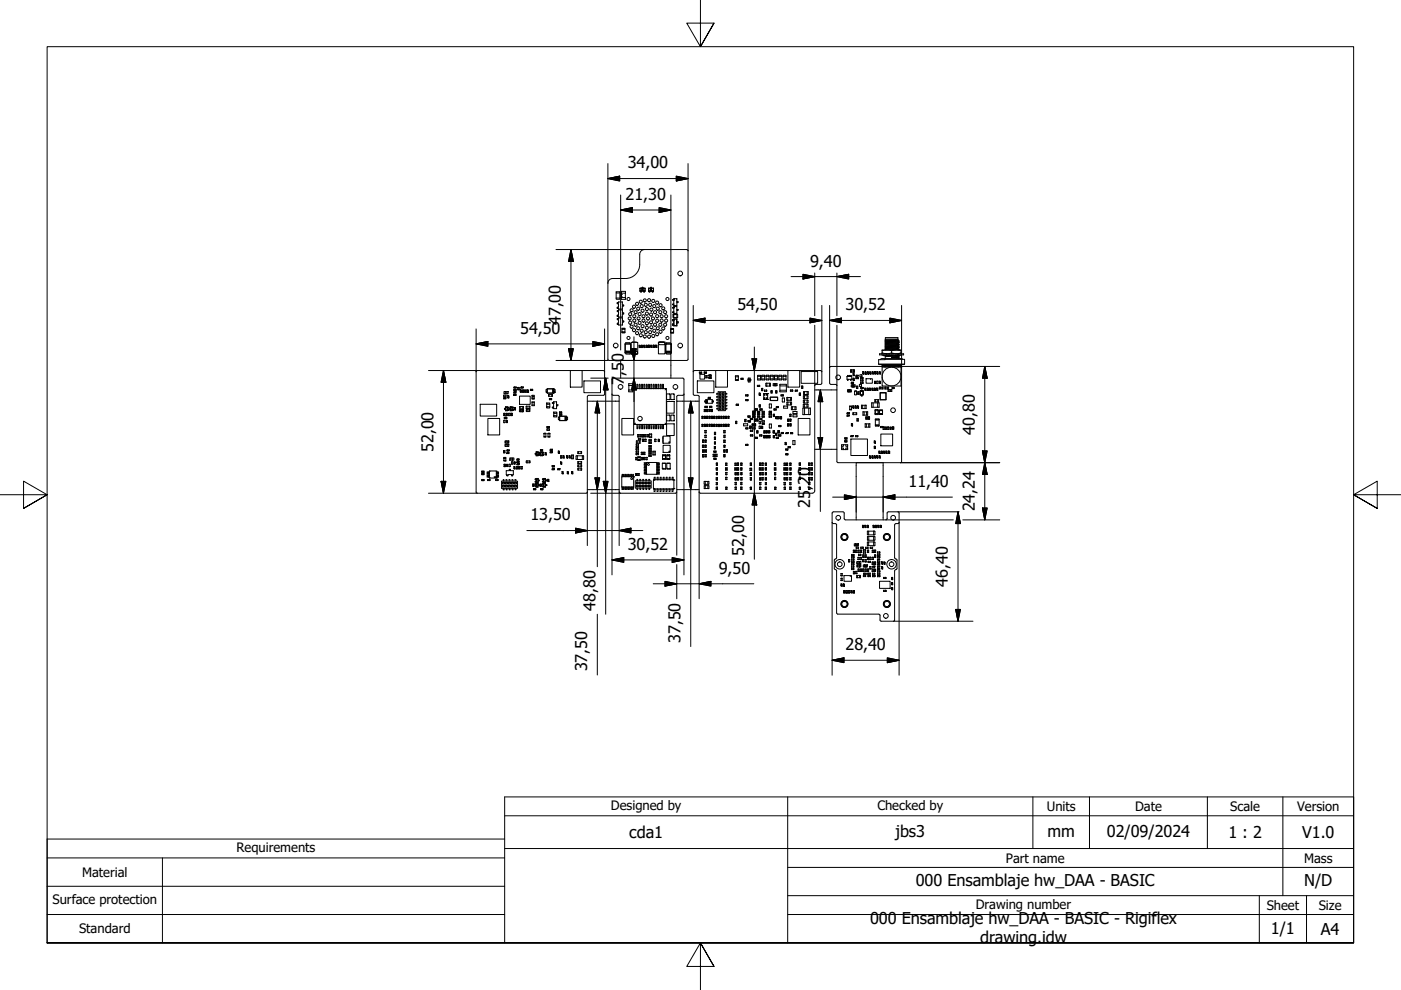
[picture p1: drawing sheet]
<svg xmlns="http://www.w3.org/2000/svg" width="297mm" height="210mm" viewBox="0 0 297 210" stroke-linecap="round" stroke-linejoin="round" font-family="sans-serif">
<defs><g id="words">
<g font-size="3.5">
<text x="133.1" y="35.7">34,00</text>
<text x="132.6" y="42.4">21,30</text>
<text x="171.7" y="56.5">9,40</text>
<text x="156.3" y="65.8">54,50</text>
<text x="179.3" y="65.8">30,52</text>
<text x="110.3" y="70.8">54,50</text>
<text x="118.9" y="68.9" transform="rotate(-90 118.9 68.9)">47,00</text>
<text x="132.3" y="81.6" transform="rotate(-90 132.3 81.6)">7</text>
<text x="132.3" y="79.7" transform="rotate(-90 132.3 79.7)">,50</text>
<text x="91.9" y="95.8" transform="rotate(-90 91.9 95.8)">52,00</text>
<text x="206.7" y="92.2" transform="rotate(-90 206.7 92.2)">40,80</text>
<text x="171.8" y="107.7" transform="rotate(-90 171.8 107.7)">25</text>
<text x="171.8" y="103.9" transform="rotate(-90 171.8 103.9)">,20</text>
<text x="192.6" y="103.3">11,40</text>
<text x="112.5" y="110.4">13,50</text>
<text x="206.7" y="108.4" transform="rotate(-90 206.7 108.4)">24,24</text>
<text x="133.1" y="116.6">30,52</text>
<text x="157.8" y="117.8" transform="rotate(-90 157.8 117.8)">52,00</text>
<text x="152.4" y="121.6">9,50</text>
<text x="201" y="124.4" transform="rotate(-90 201 124.4)">46,40</text>
<text x="126.3" y="129.5" transform="rotate(-90 126.3 129.5)">48,80</text>
<text x="144.3" y="136.3" transform="rotate(-90 144.3 136.3)">37,50</text>
<text x="179.3" y="137.9">28,40</text>
<text x="124.5" y="142.4" transform="rotate(-90 124.5 142.4)">37,50</text>
<text x="133.4" y="177.7">cda1</text>
<text x="222.1" y="177.4">mm</text>
<text x="234.7" y="177.5">02/09/2024</text>
<text x="260.4" y="177.7">1 : 2</text>
<text x="194.2" y="187.8">000 Ensamblaje hw_DAA - BASIC</text>
<text x="276.5" y="187.9">N/D</text>
<text x="184.5" y="195.8">000 Ensamblaje hw_DAA - BASIC - Rigiflex</text>
<text x="269.5" y="197.9">1/1</text>
<text x="207.8" y="199.9">drawing.idw</text>
<text x="280" y="198.2">A4</text>
</g>
<g font-size="3.4">
<text x="189.9" y="177.4">jbs3</text>
<text x="276.1" y="177.7">V1.0</text>
</g>
<g font-size="2.8">
<text x="129.5" y="171.7">Designed by</text>
<text x="186" y="171.7">Checked by</text>
<text x="222" y="172">Units</text>
<text x="240.7" y="172">Date</text>
<text x="260.8" y="172">Scale</text>
<text x="275" y="172">Version</text>
<text x="17.4" y="185.9">Material</text>
<text x="50.1" y="180.6">Requirements</text>
<text x="213.3" y="182.9">Part name</text>
<text x="276.5" y="182.9">Mass</text>
<text x="11.1" y="191.7">Surface protection</text>
<text x="16.8" y="197.9">Standard</text>
<text x="206.9" y="192.7">Drawing number</text>
<text x="268.6" y="192.9">Sheet</text>
<text x="279.6" y="192.9">Size</text>
</g>
</g></defs>
<!-- layer: Visible (ISO) -->
<g fill="none" stroke="#000" stroke-width=".21">
<path d="M129.9 59a1.01 1.01 0 0 0-1 1.1v16.1l.2 .2M135.6 56.1a2.99 2.99 0 0 1-3 2.9h-2.7M145.6 52.9h-9a1.01 1.01 0 0 0-1 1v2.1M145.6 52.9l.3 .3v23l-.3 .2M101.2 78.6h19.7M101.2 78.6l-.3 .2v25.5l.3 .3 23.3-.1v-20.4M120.9 78.6h2.5v3.5h-2.5zM123.4 78.6h4.5M127.9 78.6l.3 .2v4.8M129.1 76.4h16.5M130.6 61.9h.8v.2h-.8zM130.6 63.2h.8v.3h-.8z"/>
<path d="M130.6 62.1v1.1M130.8 64.1h.2v.3h-.2zM130.8 65.1h.2v.3h-.2zM130.8 66.8h.2v.3h-.2zM130.9 67.5h.1v.3h-.1zM130.9 65.8l.1 .3zM130.9 68.5h.1v.3h-.1zM131 64.4h.1v.7h-.1M131 66.1h.1v.7h-.1M131 65.8l.9-.1 .1 .6M131 65.4l.9 .1M131 67.1l.9 .1"/>
<path d="M131 67.8h.2M131 67.5h.2M131 68.8h.2M131 68.5h.2M131.1 67.5l.1-.1h.8v.6h.2v.3h-.2v.6h-.8l-.1-.1M131.1 67.8v.7M131.4 62.1v1.1M131.7 62.1h.1M131.7 63.5h.1M131.7 62.9h.1M131.7 62.5v.4M131.7 62.3h.1"/>
<path d="M131.7 62.5h.1M131.7 62.3v.2M131.7 62.2h.9v.9h-.9M131.7 61.8v1.7M131.7 63.5h.9M131.7 61.8h.9M131.8 61.8h-.1M131.8 63.1h-.1M131.9 69.6h.6v.1h-.6zM131.9 70.4h.6v.2h-.6zM131.9 69.8h.6v.6h-.6zM131.9 69.7v.1"/>
<path d="M131.9 70.4h.1M131.9 64l-.9 .1M131.9 64h.1M132 64v.7h.1v.2h-.1v.6M132 66.3h.1v.3h-.1v.6M132 65.5h-.1M132 67.2h-.1M132.1 64.7v.2M132.1 66.3h.2l-.2 .3M132.2 68v.3M132.5 72.9h1.3M132.5 69.7v.1"/>
<path d="M132.5 70.4h.1M132.6 61.8h.1M132.6 63.1h.1M132.6 73h1.1v1.8h-1.1zM132.6 73v1.8M132.6 62.1h.1M132.6 63.5h.1M132.6 61.8v.3M132.6 63.1v.4M132.7 72.9v-.2h.9v.2M132.7 74.8v.3h.9v-.3M132.7 74.4h.9v.2h-.9z"/>
<path d="M133.7 74.8h-1.2M133.7 73l.1 1.8M133.8 72.6h1.4v2.5h-1.4zM133.9 74.5h1.3v.5h-1.3zM134.1 75.1h.8M134.1 72.6h.8M135.5 73.2l.3 .1zM135.5 73.6h.3v.1h-.3zM135.5 73.3h.3v.3h-.3zM135.7 61.1v.6M135.7 61.7h1M135.7 61.7h.1"/>
<path d="M135.8 61.7v.2h.2v-.2M136 73.2h.2v.1h-.2zM136 73.6h.2v.1h-.2zM136 73.3h.2v.3h-.2zM136 61.7h.5M136.1 61.3v.3M136.1 61.2h.1M136.1 61.6h.1M136.1 61.2v.1M136.1 61.2v.4M136.1 60.9h.2v.2h-.2zM136.1 61.1h-.4"/>
<path d="M136.2 61.4l.1 .2M136.3 61.3l-.1 .1M136.3 61.1h.4M136.3 61.6h.1M136.3 61.2v.1M136.3 61.2h.1M136.4 61.3h.1M136.4 61.3l-.1 .3M136.4 61.6h.1M136.5 61.7v.2h.2v-.2M136.5 73.2h.3v.1h-.3zM136.5 73.6h.3v.1h-.3z"/>
<path d="M136.5 73.3h.3v.3h-.3zM136.7 61.1h.1M136.8 61.1v.6M136.8 61.7h-.1M137 73.2h.3v.1h-.3zM137 73.5h.3v.2h-.3zM137 73.3h.3v.2h-.3zM137.5 73.2h.3v.1h-.3zM137.5 73.5h.3v.2h-.3zM137.5 73.3h.3v.2h-.3zM137.5 61.1v.6h.1M137.5 61.7h1"/>
<path d="M137.6 61.7v.2h.2v-.2M137.8 61.7h.5M137.9 61.2v.4M137.9 61.2h.1M137.9 61.6h.1M137.9 61.2v.1M137.9 60.9h.2v.2h-.2zM137.9 61.1h-.4M137.9 61.2l.2 .4M138 73.2l.2 .1zM138 73.5h.2v.2h-.2zM138 73.3h.2v.2h-.2z"/>
<path d="M138 61.4v.1M138.1 61.4v.1M138.1 61.1h.4M138.1 61.2v.4M138.1 61.2l-.2 .4M138.1 61.6h.1M138.1 61.2v.1M138.2 61.6h.1M138.2 61.3h.1M138.3 61.7v.2h.2v-.2M138.5 73.2h.2v.1h-.2zM138.5 73.5h.2v.2h-.2z"/>
<path d="M138.5 73.3h.2v.2h-.2zM138.5 61.1h.1M138.6 61.1v.6M138.6 61.7h-.1M139 73.2h.3v.1h-.3zM139 73.5h.3v.2h-.3zM139 73.3h.3v.2h-.3zM139.6 72.5h1.4v2.5h-1.4zM139.7 72.6h1.2v.5h-1.2zM139.9 72.5h.8M141.1 72.9h1.2M141.2 73h1.1v1.8h-1.1z"/>
<path d="M141.2 73v1.8M141.3 72.9v-.2h.9v.2M141.3 74.9v.2h.9v-.2M141.3 74.5h.9v.1h-.9zM142.2 69.7h.6v.1h-.6zM142.2 70.5h.6v.1h-.6zM142.2 69.8h.6v.7h-.6zM142.2 69.8h.1M142.2 70.5h.1M142.3 74.8l-1.2 .1M142.3 73v1.9M142.6 68.7h.2v.3h-.2z"/>
<path d="M142.6 67.7h.2v.3h-.2zM142.6 63.5h.3v.2h-.3zM142.6 65.1h.3v.3h-.3zM142.6 64.4h.3v.2h-.3zM142.6 66.1h.3v.2h-.3zM142.8 69.8h.1M142.8 70.5h.1M142.8 67.6h.7M142.9 63.3v1.5h.6M142.9 65v1.5h.6M142.9 66.7v.6h-.2v-.6h1v.6h-.2v-.6M142.9 67.3h.6"/>
<path d="M142.9 67.7h.5v1.3h-.5zM142.9 67.7v1.3M142.9 63.4l.6-.1v1.5M142.9 65h.6v1.4M142.9 64.7v.1M142.9 65h.1M142.9 66.4v.1M142.9 66.4h.1M143.4 69l.1 .1h-.7M143.4 67.7l.1-.1v1.5M143.5 63.4h.1M143.5 64.7v.1"/>
<path d="M143.5 65h.1M143.5 66.4h.1M143.5 64h.3v.2h-.3zM143.5 65.6h.3v.2h-.3zM143.5 63.3v.1M143.5 68.2h.3v.3h-.3zM147.2 78.6l-.2 .2v4.8M147.2 78.6h4.5M148.3 78.9h.1M148.3 79.1h.1M148.4 79.4h1v1h-1zM148.4 78.9h-.1v.2h.1"/>
<path d="M148.4 78.9h.3v.2h-.3zM148.4 78.9v.2M148.7 78.9h.1l-.1 .2M148.7 78.9v.2M149.3 78.9h.1M149.3 78.9v.2h.1M149.3 78.9l.1 .2M149.3 79.1h.1M149.4 78.9h.3v.2h-.3zM149.6 79.6v.1h.3v-.1M149.6 79.6h.3M149.6 79.7v.3"/>
<path d="M149.7 79.6h-.1M149.7 78.9h.1l-.1 .2M149.7 78.9v.2M149.9 79.7v.3M149.9 79.6h.1M150.3 79.5v.2zM150.3 80v.2zM150.3 80h.1M150.3 79.7h.1M150.3 79.5h.1M150.4 79.5h.3v.2h-.3zM150.4 80h.3v.2h-.3z"/>
<path d="M150.7 79.5v.2M150.7 79.5h.1l-.1 .2M150.7 79.5h.1M150.7 80h.1M151.7 78.6h2.5v3.5h-2.5zM154.2 78.6h12.8M155.9 79.7h.6M155.9 79.9h.6M155.9 79.7v.7M156.5 79.7v.7M160.6 79.7l.6-.1v.7M160.6 79.8h.6"/>
<path d="M160.6 79.6v.7M161.5 79.8h.6M161.5 79.6v.7M161.6 79.6h-.1M161.6 79.6h.5M162.1 79.6h.1M162.1 79.6v.7M162.4 79.8h.6M162.5 79.6l-.1 .7M162.5 79.6h.5v.7M163.3 79.8h.7M164.2 79.8h.6"/>
<path d="M165.1 79.8h.7M165.1 79.6v.7M165.2 79.6h.6M165.2 79.6h-.1M165.8 79.6l-.1 .7M166 79.8h.6M167 78.6h2.5v3.5h-2.5zM169.5 78.6h4.5M169.9 78.8h3.5v2.5h-3.5zM174 78.6l.2 .2v2.5l-.2 .2M175.9 77.9v3.4M175.9 77.9l.3-.2h14.7l.3 .2"/>
<path d="M179.6 79.9v.5h1M179.6 79.9l1-.1v.6M179.6 79.9h.1M179.7 79.6h.1v.2h-.1zM180 79.6h.1v.2h-.1zM180.3 79.6h.2v.2h-.2zM180.4 78.4v.5M180.4 78.4h.1M180.4 78.4h.7M180.4 78.9h.7M180.5 78.4l-.1 .5M180.5 78.9h.5"/>
<path d="M180.9 79.2h.2v.1h-.2zM180.9 79.5h.2v.2h-.2zM180.9 79.3h.2v.2h-.2zM181 78.5l.2-.1v.5h-.2zM181 78.4l-.5 .1M181.5 79.6h.1v.2h-.1zM181.6 79.6h.2v.2h-.2zM181.8 79.6h.2v.2h-.2zM182.3 79.5h.5v.4h-.5zM182.9 78.8h.3v.1h-.3zM182.9 79.2h.3v.1h-.3zM182.9 78.9h.3v.3h-.3z"/>
<path d="M183.4 78.8h.3v.2h-.3zM183.4 79.2h.3v.1h-.3zM183.4 79h.3v.2h-.3zM183.9 78.8h.2v.1h-.2zM183.9 79.2h.2v.1h-.2zM183.9 78.9h.2v.3h-.2zM184.4 78.8h.3v.2h-.3zM184.4 79.2h.3v.1h-.3zM184.4 79h.3v.2h-.3zM184.9 78.8h.3v.1h-.3zM184.9 79.2l.3 .1zM184.9 78.9h.3v.3h-.3z"/>
<path d="M185.4 78.8h.3v.1h-.3zM185.4 79.2h.3v.1h-.3zM185.4 78.9h.3v.3h-.3zM185.9 78.8h.3v.1h-.3zM185.9 79.2h.3v.1h-.3zM185.9 78.9h.3v.3h-.3zM186.3 77.2v-.9l1.4-.1h4.1v1M186.3 77.2h5.5M186.4 78.8h.3v.1h-.3zM186.4 79.2l.3 .1zM186.4 78.9h.3v.3h-.3zM186.5 75h5.1v.2h-5.1z"/>
<path d="M186.9 75.2l.5 .2v-.1M187 74.8l.9 .1a1.05 1.05 0 0 0 1.1-.1 2.69 2.69 0 0 0 2 0M187 74.4a3.1 3.1 0 0 1 2 0M187 77.8h4v4h-4zM187 77.3v.2M187 75h.1M187 75h-.1M187 77.5h4M187.3 75.2l.4 .2 .2-.2M187.5 77.5l.2 .3M187.7 75h-.1M187.7 72.2v2"/>
<path d="M187.7 72h2.7M187.7 72v.2M187.7 71.6h2.7M187.9 74.9l-.1 .1M187.9 75h.1M188.7 75.4h-1v.6M188.9 77.8a2 2 0 0 0-1.9 1.9M189 75h.4M189 75.7v.1M189 74.4a3 3 0 0 1 2 0M189 74.4v.4M189.1 75.2l-.3 .2-.1-.2-.8 .1"/>
<path d="M189.1 77.8a2 2 0 0 1 1.9 2.1 2 2 0 0 1-1.9 1.9 2 2 0 0 1-2.1-1.9M189.9 75.2l.1 .2M189.9 75.3l-1 .1M190 75.4l-2.3 .1M190.2 75.7h-1.2M190.2 75.7l-1.2 .1M190.2 75.7h.1M190.2 75.7l.2 .2M190.2 75.2l-.2 .2M190.4 71.6h-2.7v.4M190.4 71.6v.5M190.4 75.5l-.2 .2"/>
<path d="M190.4 75.3h-.2M190.4 75.3l-.3 .1M190.4 75.7l.2 .1h-1.6M190.4 75.6l-.2 .1M190.4 75.7h-.2M190.4 73.9l-2.7 .2M190.4 73.9l-2.7 .1M190.4 73.6l.2 .1-2.9 .1M190.4 73.6l-2.7 .2M190.4 73.5l-2.7 .2M190.4 73.2l-2.7 .2M190.4 73.2l-2.7 .1"/>
<path d="M190.4 72.9l-2.7 .1M190.4 72.8l-2.7 .2M190.4 72.5l.2 .1-2.9 .2M190.4 72.5l-2.7 .2M190.4 72.5l-2.7 .1M190.4 72.2l-2.7 .1M190.4 72.1l-2.7 .2M190.4 75.3h.1M190.4 72.5h.1M190.4 72.8v.1M190.4 73.2h.1M190.4 73.5v.1"/>
<path d="M190.4 73.9h.1M190.4 75.6v.1M190.4 75.3l.2 .2M190.4 73.9l.2 .2M190.4 73.2l.2 .2M190.4 72.9l.2 .1M190.4 72.2l.2 .1M190.4 72.1l-2.7 .1M190.4 72.1v.1M190.4 75h.4M190.5 75.2l-.5 .2M190.5 77.5l-.1 .3"/>
<path d="M190.6 74.1l-1.9 .1M190.6 74.1l-2.8 .1M190.6 75.5l-2.9 .1M190.6 75.5l-1.6 .2M190.6 73.7l-2.9 .2M190.6 73.4l-2.9 .1M190.6 73l-2.9 .2M190.6 73l-2.9 .1M190.6 72.7l-2.9 .1M190.6 72.3l-2.9 .2M190.6 72.3l-2.9 .1M190.6 72.3h.1"/>
<path d="M190.6 72.7h.1M190.6 73h.1M190.6 73.4h.1M190.6 73.7h.1M190.6 74.1h.1M190.6 75.5h.1M190.6 75.8v.2M190.6 75.5l-.2 .1M190.6 74.1l-.2 .1M190.6 73.8l-.2 .1M190.6 73.4l-.2 .1M190.6 73l-.2 .2"/>
<path d="M190.6 72.7l-.2 .1M190.6 72.3l-.2 .2M190.6 75.2v.2l.5-.2M190.6 75.3l-.1 .1M191 74.8v-.6h-4v.8M191 74.8v.2M191 77.3v.2M191 75h.1M191.2 77.9v20l-.3 .2-13.4-.1-.1-16.3M191.4 76.2l-.3-.2h-4.1l-.4 .3M101.8 85.7h3.5v2.5h-3.5zM102.1 99.9h.2l-.1 .3z"/>
<path d="M102.2 99.9h.1M102.3 99.9h.2v.3h-.2zM102.5 99.9h.1v.3M102.6 99.9l-.1 .3M103.4 88.7h2.5v3.5h-2.5zM103.7 99.9h1.5M103.7 99.9h.1M103.7 99.9v1.4M105.2 99.9h.1M105.2 99.9v1.4M106.8 83.8v.2M106.8 84h.5"/>
<path d="M106.8 95.6h.1M106.8 95.9v.1h.2v-.1M106.8 95.6h.2v.3h-.2zM106.8 84.3h.1v.3zM106.8 95.5v.1M106.8 95.9h.1M106.8 95.5h.1M106.8 83.8h.5M106.8 95.5h.2M106.8 83.8h.1M106.8 89.1h.3v.5h-.3M106.8 87.7h.3v.3h-.3z"/>
<path d="M106.8 87.6l.3 .1zM106.8 97.1h.5v.5h-.5v-.5M106.8 97l.5 .1h-.4zM106.8 97.7l.4-.1 .1 .2zM106.8 87.7h.1M106.8 88v.1M106.8 97.6v.1M106.8 89.1v.5M106.8 83h.3v.5h-.3zM106.8 88l.3 .1zM106.9 84.6h.1M106.9 84.3h.1"/>
<path d="M106.9 98.9h.3M106.9 98.5v.4M106.9 98.8h.2M106.9 98.5v.3M106.9 98.5h.1M106.9 98.8h.1M106.9 88.5v.3h.2M106.9 84.3h.3v.3h-.3zM106.9 88.5h.1M106.9 98.8v.1M106.9 98.5l.3-.1v.5M106.9 88.5h.2"/>
<path d="M107 95.9h.1M107 95.5h.1M107 95.5v.1M107 95.6h.1M107.1 94.2h.2v.5h-.2zM107.1 93.5h.2v.5h-.2zM107.1 87.7h.1M107.1 88v.1M107.1 88.5h.1M107.1 88.7h.1M107.1 88.7h.2M107.1 98.5h-.2"/>
<path d="M107.1 83.1h.3M107.1 83.5h.3M107.2 98.5v.4M107.2 86.2v.8M107.2 86.6h-.2v.2h.2M107.2 88.5h.1M107.2 84.3h.1v.3zM107.2 84.6h.1M107.2 84.3h.1M107.2 87.1h.4M107.2 86.3h.3v.7h-.3zM107.3 88.5h.1"/>
<path d="M107.3 88.7h.1M107.3 88.5v.2M107.3 97.1h.1M107.3 97.6v.1M107.3 83.8h.1M107.3 83.8v.2M107.3 89.1h.3v.1h-.3zM107.3 89.5h.3v.1h-.3zM107.3 89.2h.3v.3h-.3zM107.3 87.7h.2v.3h-.2zM107.3 87.6l.2 .1zM107.3 93.5h.3"/>
<path d="M107.3 94.7h.3M107.3 94.2h.3M107.3 94h.3M107.3 87.7h.1M107.3 88v.1M107.3 88l.2 .1zM107.3 99.8v.8M107.4 99.8h.6v-.2h.2v.2h.6M107.4 99.8h-.1M107.4 98.4h.3v.2h-.3zM107.4 98.8l.3 .1zM107.4 98.6h.3v.2h-.3z"/>
<path d="M107.4 88.5h.1M107.4 88.5v.3h-.2M107.4 88.5h-.3v.2M107.4 83h.3v.5h-.3zM107.4 95.9h.2v.3h-.2zM107.4 95.4h.2v.2h-.2zM107.5 86.3v.7M107.5 87.7h.1M107.5 88v.1M107.6 86.2l-.4 .1M107.6 95.4h.2M107.6 95.6h.2"/>
<path d="M107.6 86.4h.1M107.6 86.8h.1M107.6 86.4h.2v.1h-.2M107.6 86.8h.2v.2h-.2M107.6 95.9h.2M107.6 96.2h.2M107.6 95.9l.1 .3zM107.6 94.2h.3v.5h-.3zM107.6 93.5h.3v.5h-.3zM107.7 84.3h.2v.1h-.2zM107.7 83.9h.2v.1h-.2zM107.7 84v.3"/>
<path d="M107.7 86.4h.1M107.7 86.5h.1M107.7 86.8h.1M107.7 87h.1M107.8 95.9h.1v.3h-.1zM107.8 95.4h.2v.2h-.2zM107.8 87.6v.5M107.8 87.6h.3v.5h-.3M107.9 98.9h.1M107.9 98.5v.4M107.9 84v.3M107.9 98.4h.1"/>
<path d="M107.9 98.4h.3M107.9 98.9h.2M108 99.6v-.1h.2v.1M108.1 97.1h.3v.5h-.3zM108.2 86.2v.8M108.2 86.6h-.3v.1h.3M108.2 87.1h.4M108.2 98.5l-.1 .4M108.2 86.3h.3v.7h-.3zM108.3 88h.3M108.3 87.7v.3M108.3 88h.2"/>
<path d="M108.3 88h.1M108.3 87.7l.3-.1-.1 .4M108.4 97.1h.3M108.4 97.6h.3M108.5 97.9h.2v.5h-.3zM108.5 86.3v.7M108.5 87.7h-.2M108.5 88h.1M108.6 87.7v.3M108.6 86.2l-.4 .1M108.6 86.4h.1M108.6 86.8h.1"/>
<path d="M108.6 86.4h.2v.1h-.2M108.6 86.8h.2v.2h-.2M108.7 97.1h.3v.5h-.3zM108.7 86.4h.1M108.7 86.5h.1M108.7 86.8h.1M108.7 87h.1M108.8 99.8h.1M108.8 99.8v.8M108.9 83.1h.2v.2h-.2zM108.9 82.1h.2v.2h-.2zM108.9 82.8h.1"/>
<path d="M108.9 82.5h.2v.3h-.2M108.9 82.5v.3M109 82.5l-.1 .1M109 83.6v.3M109 83.6h.1M109 83.6h.3M109 83.9h.3M109 98.9h.2v.2h-.2zM109 99.3h.2v.1h-.2zM109 99.1h.2v.2h-.2zM109 98h.2v.3h-.2zM109 98l.2-.1v.1"/>
<path d="M109 83.8h.1M109 83.8v.1M109 83.6v.2M109 83.8h.3M109.1 86.4h.2v.1h-.2zM109.1 86.8h.2v.1h-.2zM109.1 86.5h.2v.3h-.2zM109.1 83.1h.2M109.1 83.3h.2M109.1 82.1h.2M109.1 82.8h.2M109.1 82.5h.2"/>
<path d="M109.1 82.3h.2M109.2 98.3v.1h-.2M109.2 98h.1M109.2 98.3v.1M109.3 83.6v.3M109.3 83.1h.1v.2h-.1zM109.3 83.6h-.3M109.3 82.1h.2v.2h-.2zM109.4 82.5v.1M109.4 82.5v.3M109.4 82.8h.1M109.5 99.4h.1"/>
<path d="M109.5 99.3l.2 .1M109.5 99.1v.3h.2M109.5 98.9v.2h.2v-.2h-.2M109.6 97.8h.1v.3h-.1zM109.6 97.3h.1v.3h-.1zM109.6 98.3h.1v.2h-.1zM109.7 99.3h.1M109.7 99.1v.2M109.7 99.4h.1M109.7 98.3h.3v.2h-.3zM109.7 97.3h.2M109.7 97.6h.2"/>
<path d="M109.7 97.8h.2M109.7 98.1h.2M109.8 97.8v.3zM109.8 82.5h.3v.2h-.3zM109.8 82.1h.3v.2h-.3zM109.8 82.3v.2M109.9 97.8h.2v.3h-.2zM109.9 97.3h.2v.3h-.2zM110 99h.2v.3h-.2zM110 99h.1M110 99.3v.1M110 98.3l.1 .2z"/>
<path d="M110 99v-.1h.2v.1M110 99.3v.1h.2v-.1M110 99.3h.2M110 99h.2M110.1 82.3v.2M110.1 86.8h.3v.5h-.3zM110.2 84h2.2v1.7h-2.2zM110.2 86.5v.1M110.2 86.2h.1l-.1 .4M110.2 86.2v.3M110.2 99h.1M110.2 99.3v.1"/>
<path d="M110.3 86.2h.7v.3M110.3 86.6h.6M110.3 82.8h.1M110.3 83h.3v.2h-.3zM110.3 82.6h.3v.2h-.3zM110.3 82.8l.3 .1zM110.3 82.9v.1M110.4 86.8h.3M110.4 87.3h.3M110.4 82h.2v.3h-.2zM110.5 99.4h.2M110.5 99h.2"/>
<path d="M110.5 98.9v.5M110.6 82h.2v.3h-.2zM110.6 82.8h.1M110.6 82.9v.1M110.7 86.8v.5zM110.7 98.9v.5M110.7 86.8h.3v.5h-.3zM110.8 82.9h.1M110.8 83.2h.1M110.8 82h.1v.3h-.1zM110.8 82.7v.2M110.8 83v.2"/>
<path d="M110.8 83h.1M110.8 82.7h.1M110.8 82.9v.1h.3M110.8 82.9v.1M110.8 82.7h.3M110.8 82.9h.3M110.8 83.2h.3M110.9 86.2v.4M111 86.5l-.1 .1M111.1 83h.1M111.1 82.7h.1M111.1 82.9h.1"/>
<path d="M111.1 82.7v.5M111.1 83.2h.1M111.3 83.2h.1M111.3 82.7v.1h.3v-.1M111.3 83.2v-.1h.3v.1M111.3 82.8v.3M111.3 82.7h.1M111.3 82.7h.3M111.3 83.2h.3M111.5 86.1v.5M111.6 82.7h.1M111.6 86.6h.1"/>
<path d="M111.6 86.1h.1v.5h-.1M111.6 97.8v.3h.6M111.6 86.9h.2v.4h-.2zM111.6 82.8v.3M111.6 83.2h.1M111.6 86.1h.1M111.7 86.1h.5M111.7 86.6h.5M111.8 86.9h.4M111.8 87.3h.4M111.8 97.7v.4M111.8 83.1h.3v.1h-.3z"/>
<path d="M111.8 82.7h.3v.1h-.3zM111.8 82.8v.3M112.1 82.8v.3M112.2 86.9h.2v.4h-.2zM112.2 86.1h.2l-.1 .5h-.1zM112.2 97.7l-.6 .1M112.4 97.8v.3h-.2v-.4l.2 .1M112.5 82.5v.3zM112.5 82.8h.1M112.5 82.5h.1M112.5 82.5h.4v.3h-.4zM112.8 86h.1"/>
<path d="M112.8 85.2v.2h.5v-.2M112.8 86v-.2h.5v.2M112.8 84.4h.5v.2h-.5zM112.8 83.8h.5v.3h-.5zM112.8 85.4v.4M112.8 85.2h.1M112.8 85.2h.5M112.8 86h.5M112.8 84.1v.3M112.9 82.8h.1M112.9 82.5h.1M112.9 82.5v.3z"/>
<path d="M113.3 84.1v.3M113.3 85.2h.1M113.3 85.4v.4M113.3 86h.1M113.5 96.3h.1M113.5 96.1h.1M113.6 96.3h.1M113.7 95.8v.8M113.7 96.1h-.2v.2h.1M113.7 96.6h.4M113.7 95.9h.3v.7h-.3zM114 95.9v.7"/>
<path d="M114.1 95.8l-.4 .1M114.1 95.9h.2v.1h-.2M114.1 96.4h.2v.1h-.2M114.2 95.9h.1M114.2 96h.1M114.2 96.4h.1M114.2 96.5h.1M114.6 95.3l.1 .3zM114.6 95.8l.1 .8M114.6 96.2h-.2v.1h.2M114.6 96.6h.4M114.7 95.3h.2v.3h-.2z"/>
<path d="M114.7 95.9h.3v.7h-.3zM114.9 95.3h.2v.3h-.2zM115 95.9v.7M115 95.8l-.3 .1M115 95.9h.3v.1h-.3M115 96.4h.3v.2h-.3M115.3 92.6l.1 .1M115.3 92.6l.1-.7h.3v.7M115.3 92.6h.4M115.3 92h.4M115.4 92.7h.3M115.6 96h.2v.1h-.2z"/>
<path d="M115.6 96.3h.2v.2h-.2zM115.6 96.1h.2v.2h-.2zM115.7 92.6v.1M115.8 82.6h.2v.6h-.2zM115.9 86.2h.7v.3h-.7zM115.9 85.4h.7v.3h-.7zM115.9 85.7v.5M116 91.2v-.2h.4v.2M116 91.3h.5M116 83.2v.2h1.5v-.2M116 82.6v-.2v.9M116 82.4h1.5"/>
<path d="M116 90.5v.2M116 90.5h.1M116 90.5h.4M116 90.7h.4M116 82.5h1.4M116.1 90.5v.2M116.1 90.5h.1M116.2 92.6v.1M116.2 92.6v-.7h.4v.7M116.2 92.6h.4M116.2 92h.4M116.2 92.7h.3"/>
<path d="M116.3 83.7l.1 .3v-.4l-.1 .1M116.4 90.5v.2M116.4 90.5h.1M116.4 90.5h-.3M116.4 90.7h.1M116.4 83.6l.7 .1M116.4 90.7h-.4M116.5 84.5v.2zM116.5 84.5h.1M116.5 84.7h.1M116.6 84.5h.3v.2h-.3zM116.6 85.7v.5"/>
<path d="M116.6 92.6l-.1 .1M116.6 95.2h.2v.3h-.2zM116.6 95.8h.2v.2h-.2zM116.8 95.2h.2v.3h-.2zM116.8 95.8h.2v.2h-.2zM116.9 84.5l.1 .2zM116.9 84.5h.1M116.9 84.7h.1M117 95.2h.1v.3h-.1zM117 95.8h.1v.2h-.1zM117 83.6v.4M117.1 99.3h.1v.3h-.1z"/>
<path d="M117.1 98.7l.1 .3h-.1v-.3h.1M117.1 85.3h.3v.2h-.3zM117.1 86.3h.3v.2h-.3zM117.1 99h.1M117.1 83.7v.3h-.7M117.2 82.5h.2v.8h-.2zM117.2 98.7h.2v.3h-.2zM117.2 99.3h.2v.3h-.2zM117.4 85.2v1.4h.6M117.4 85.2h.6v1.4M117.4 88.1h.7v.3h-.7zM117.4 87.4h.7v.2h-.7z"/>
<path d="M117.4 86.6h.1M117.4 85.2v.1M117.4 98.7h.1v.3M117.4 87.6v.5M117.4 99.3l.1 .3zM117.4 82.5l.1 .9M117.4 82.5l.1 .1M117.4 83.3l-1.4 .1M117.5 82.6h.2v.6h-.2zM117.5 98.7l-.1 .3M118 85.8h.3v.2h-.3zM118 85.2v.1"/>
<path d="M118.1 87.6v.5M118.2 99.3h.2v.3h-.2zM118.3 85.8h.1M118.4 95.6h.2v.2h-.2zM118.4 96h.2v.1h-.2zM118.4 99.3h.2v.3h-.2zM118.4 95.8h.2v.2h-.2zM118.4 88.4h.2v.6h-.2zM118.6 99.3h.1v.3h-.1zM118.6 87.8l.1 .2zM118.6 87.3l.1 .3zM118.6 89v.2h1.5v-.2"/>
<path d="M118.6 88.4v-.2l.1 .9M118.6 88.2h1.5M118.7 88h.1M118.7 87.3h.1M118.7 87.8h.1M118.7 87.6h.1M118.7 87.8h.3v.2h-.3zM118.7 87.3h.3v.3h-.3zM118.9 97.1h.1M118.9 96.6h.2M118.9 97.1h.2M118.9 97.9h.2v.2h-.2z"/>
<path d="M118.9 98.3h.2v.1h-.2zM118.9 98.1h.2v.2h-.2zM118.9 96.7v.3M118.9 96.6h.1M119 88h.1M119 87.3h.1M119 87.8h.1M119 87.6h.1M119.1 87.8v.2zM119.1 87.3v.3zM119.1 96.6h.1M119.1 96.7v.3"/>
<path d="M119.1 97.1h.1M119.2 100h.2v.1h-.2zM119.4 96.6h.2v.1h-.2zM119.4 97h.2v.1h-.2zM119.4 96.7h.2v.3h-.2zM119.8 88.3h.2v.8h-.2zM120 88.3l.1 .9M120 88.3l.1 .1M120 89.1l-1.4 .1M120.1 88.4h.2v.6h-.2zM120.1 96.6h.3v.1h-.3zM120.1 97h.3v.1h-.3z"/>
<path d="M120.1 96.7h.3v.3h-.3zM120.3 100l.2 .1zM120.6 96.6h.3v.1h-.3zM120.6 97h.3v.1h-.3zM120.6 96.7h.3v.3h-.3zM121.2 97.1h.4v.1l-.4 .1zM121.2 100h.3v.1h-.3zM121.2 96.7v.4M121.6 96.7h-.4v-.2h.4v.6M122.4 96.6v.8M122.5 99.6l.1 .1M122.5 96.1l.1 .1v-.4l-.1 .3"/>
<path d="M122.5 98.6l.1 .4v-.4h-.1M122.6 99.3l-.1 .3M122.6 98.3v-.4l-.1 .4h.7M122.6 98.6h.7M122.6 95.8h.7v.3M122.6 97.9h.6M123.2 97.9l.1 .4zM123.2 95.8v.4M123.2 98.6v.4M123.2 99.3v.4M123.3 98.6v.4h-.7M123.3 96.1l-.7 .1"/>
<path d="M123.3 99.6l-.7 .1v-.4h.7v.3M123.5 96.6l-1.4 .1 .1 .7h1.3M123.5 96.6l.2 .1v.7h-.2zM123.8 80.8h3.5v2.5h-3.5zM124.5 85.1h6.8M124.8 83.8l-.3 .3M128.2 83.6l-.3 .2h-3.1M129.8 83.6v-3.2l.2-.2h14.8l.2 .2v3.2M129.8 83.6l.2 .2h1M131 83.8l.3 .3v20.2l.2 .3M131.6 80.2v-3.8h10.6v3.8M131.8 88.7h2.5v3.5h-2.5z"/>
<path d="M133.3 81.7h.1M133.3 83v.1M133.3 81.4v1.7M133.3 82.7h.1M133.3 81.4h.1M133.3 83.1h.9M133.3 82.7h.9M133.3 81.4h.9M133.3 81.7h.9M134.2 82.4v.1M134.2 82.5h.1M134.2 82.3h.1"/>
<path d="M134.2 82.3v.1M134.2 82.4h.1M134.2 82h.1M134.2 82v.2M134.2 81.9h.1M134.2 81.9v.1M134.2 82.7h.1M134.2 81.4h.1M134.2 81.4v1.7M134.2 81.7h.1M134.2 83v.1M134.5 82.4l.2 .3"/>
<path d="M134.8 97.5h.1M134.8 97h.3M134.8 97.5h.3M134.8 97h.1M134.8 97.1v.3M134.9 94.4h.1M134.9 94.9h.1M134.9 95.4h.1M134.9 95.9h.1M134.9 96.4h.1M134.9 95.9v-.3h.4v.3h-.4M134.9 95.1h.4v.3h-.4"/>
<path d="M134.9 96.2h.4v.2h-.4M134.9 95.1v.1M134.9 96.2h.1M134.9 95.1v.3M134.9 96.2v.2M134.9 94.4h.4M134.9 94.9h.4M134.9 93.5v.5M134.9 93.5h.2v.5l-.2-.1M134.9 94.1v.3M134.9 94.6v.3M134.9 95.6v.3"/>
<path d="M135 90h.2v.9h-.2zM135 81.5h.2v.9h-.2zM135.1 97h.1M135.1 97.1v.3M135.1 97.5h.1M135.1 93.5h.4M135.1 94h.4M135.2 92.2v.4h.3v-.4M135.2 92.2h.3M135.2 96.9v.1h.5v-.1M135.2 97v.4M135.2 92.2h.1"/>
<path d="M135.3 97.6h.4v-.2h-.5v.2M135.3 96.8h.4M135.3 96.8h.1M135.3 94.1l-.4 .1v.2M135.3 94.6h-.4v.3M135.3 94.1v.3zM135.3 94.6v.3zM135.3 93v.3M135.4 95.1v.1M135.4 95.6v.3M135.4 93.3h.1M135.4 93v.3"/>
<path d="M135.4 93h.1M135.4 94.4h.1M135.4 94.9h.1M135.4 95.9h.1M135.4 96.2v.2M135.4 95.2v.2M135.4 92.2h.1M135.5 93.3h.2M135.5 93h.2M135.5 92.6l-.3 .1M135.5 90h.2v.9h-.2zM135.5 81.5h.2v.9h-.2z"/>
<path d="M135.7 93.5h.1M135.7 92.6h.1M135.7 92.2h.3M135.7 92.6h.3M135.7 93.5h-.2v.5l.2-.1M135.7 92.1h.3M135.7 92.3v.2M135.7 92.1h.1M135.7 96.8h.1M135.7 93.5v.5M135.7 97v.4M135.7 97.6h.1"/>
<path d="M135.8 93v.3M135.8 93h.1M135.8 93.3h.1M136 96.4h.2M136 95.9h.2M136 97.5h.1M136 97h.2M136 97.5h.2M136 97.1v.3M136 92.1h.1M136 97h.1M136 96.3v-.4h.2v.4"/>
<path d="M136 92.3v.2M136 92.6h.1M136 90h.2v.9h-.2zM136 81.5h.2v.9h-.2zM136.2 92.6h.2M136.2 92.2h.2M136.2 92.2v.4M136.2 93.6h.1M136.2 93.6h.3zM136.2 93.1v.5M136.2 97h.1M136.2 93.1l.3 .1h-.3"/>
<path d="M136.2 97.1v.3M136.2 97.5h.1M136.2 93.1h.1M136.4 97.5h.1M136.4 97v.1h.3v-.1M136.4 97.5v-.2h.3v.2M136.4 92.2v.4M136.4 93.2v.4M136.4 97.1v.2M136.5 97h-.1M136.5 96.4h.1M136.5 95.9h.2"/>
<path d="M136.5 96.4h.2M136.5 96v.3M136.5 97h.2M136.5 97.5h.2M136.5 95.9h.1M136.5 90h.2v.9h-.2zM136.5 81.5h.2v.9h-.2zM136.6 98.1h.5v.1h-.5zM136.6 98.4h.5v.2h-.5zM136.6 98.8h.5v.1h-.5zM136.6 99.1h.5v.1h-.5zM136.6 99.4h.5v.1h-.5z"/>
<path d="M136.6 99.7h.5v.2h-.5zM136.7 92.6h.1M136.7 92.2h.2M136.7 92.6h.2M136.7 92.3v.2M136.7 92.1h.1M136.7 92.1h.2M136.7 97h.1M136.7 93.5v-.4h.3v.4M136.7 93.5l.3 .1zM136.7 96v.3M136.7 97.1v.2"/>
<path d="M136.7 93.2h.3M136.7 97.5h.1M136.7 95.9h.1M136.7 96.4h.1M136.9 97.5h.1M136.9 97v.4h.3v-.4M136.9 92.3v.2M136.9 97h.3M136.9 92.6h-.2M137 97h-.1M137 97.5h.2M137 90h.2v.9h-.2z"/>
<path d="M137 81.5h.2v.9h-.2zM137.1 98.1v2.4h2.2M137.1 98.1h.1M137.1 98.1h2.1l.1 2.4M137.2 97h.1M137.2 92.1l.3 .1zM137.2 92.5l.3 .1zM137.2 92.2v.3M137.2 97.5h.1M137.5 92.2v.3M137.5 90h.2v.9h-.2zM137.5 81.5h.2v.9h-.2z"/>
<path d="M137.6 96.5v.3M137.6 93.5h.1M137.6 94h.1M137.6 95.3h.1M137.6 95.7v.1M137.6 96.2v.1M137.6 94.5l.1 .3zM137.6 95v.3M137.6 95.5h.1v.3h-.1M137.6 96h.1v.3h-.1M137.6 93.3v.2M137.6 93.8v.2"/>
<path d="M137.6 95v.2M137.6 95.5v.2M137.6 96v.2M137.6 93.2h.1M137.6 93.7v.1M137.6 94.5h.1M137.6 95h.1M137.6 95.5h.1M137.6 96h.1M137.6 93.2v.3M137.6 93.7v.3M137.7 92v.2h.5v-.2"/>
<path d="M137.7 92.2v.4M137.7 92h.1M137.7 96.8h.2M137.7 94.8h.2M137.7 94.5h.2M137.7 95.2h.2M137.7 95h.2M137.7 96.5h.2M137.7 92h.5M137.7 93.5h.3M137.7 93.2h.3M137.7 94h.3"/>
<path d="M137.7 93.7h.3M137.7 95.8h.3M137.7 95.5h.3M137.7 96.3h.2M137.7 96h.2M137.9 94.5h.2v.3h-.2zM138 90h.2v.9h-.2zM138 81.5h.2v.9h-.2zM138 96.5v.3M138.1 94.5h.1M138.1 95h.1M138.1 95.5h.1"/>
<path d="M138.1 96h.1M138.1 95h-.2v.3h.2M138.1 95.5v.3M138.1 96h-.2v.3h.2M138.1 96.5v.3M138.1 93.2v.3M138.1 93.7v.3M138.1 95v.2M138.1 95.5v.2M138.1 96v.2M138.1 95.3h.1M138.1 95.7v.1"/>
<path d="M138.1 96.2v.1M138.1 93.2h.1M138.1 93.7v.1M138.1 93.3v.2M138.1 93.8v.2M138.1 93.5h.1M138.1 94h.1M138.1 92h.1M138.2 92.2v.4M138.2 92.8h-.5M138.2 92.8v-.2h-.5v.2M138.4 96.4h.1"/>
<path d="M138.4 95.7v.2h.5v-.2M138.4 96.4v-.1h.5v.1M138.4 95.9v.4M138.4 95.7h.1M138.5 96.5h.4M138.5 95.7h.4M138.5 90h.2v.9h-.2zM138.5 81.5h.2v.9h-.2zM138.9 93.1l.2 .1-.3-.1v.5M138.9 93.6h.2h-.3M138.9 95.7h.1M138.9 95.9v.4"/>
<path d="M138.9 96.4h.1M139 90h.2v.9h-.2zM139 81.5h.2v.9h-.2zM139.1 93.1v.5M139.3 99.8l.5 .1zM139.3 99.4h.5v.1h-.5zM139.3 99.1h.5v.1h-.5zM139.3 98.8h.5v.1h-.5zM139.3 98.4h.5v.2h-.5zM139.3 98.1h.5v.1h-.5zM139.5 90h.2v.9h-.2zM139.5 81.5h.2v.9h-.2z"/>
<path d="M139.6 93.1h.2v.2h-.2zM139.6 93.5h.2v.1h-.2zM139.6 93.3h.2v.2h-.2zM140 90h.2v.9h-.2zM140 81.5h.2v.9h-.2zM140.4 98.2h.7v1.2h-.7zM140.4 98.2h.3M140.4 99.4h.3M140.4 98.2h.1M140.5 96.4l.6 .1-.6 .1zM140.5 97.2v.2l.6-.1M140.5 97.3h.6"/>
<path d="M140.5 96.6h.6v.6h-.6zM140.5 96.5v.1M140.5 90h.2v.9h-.2zM140.5 81.5h.2v.9h-.2zM140.5 93.6l.1 .2M140.5 93.3l.1 .2M140.5 93l.1 .1M140.5 92.7l.1 .1M140.5 92.7h.1M140.5 93.6h.1M140.5 93.3h.1M140.5 93h.1"/>
<path d="M140.6 92.5h1.5v1.5h-1.5zM140.6 94.4h1.5v1.5h-1.5zM140.7 99.4h.1M140.8 98.2h.3M140.8 99.4h.3M140.8 98.2h.1M141 82.7l.3-.3h-6.8v7.6l.2-.3M141 89.7l.3 .3M141.1 96.5v.1M141.1 97.2v.1M141.1 99.4h.1M141.3 82.4v7.6h-6.8"/>
<path d="M141.3 89.9h1.6v2.4h-1.6zM141.3 88h.7v1.2h-.7zM141.3 83.5h.7v1.2h-.7zM141.4 85.1h1.5v2.5h-1.5zM141.4 98.2h.7v1.2h-.7zM141.4 96.4l.6 .1-.6 .1zM141.4 97.2v.2l.6-.1M141.4 97.3h.6M141.4 96.6h.6v.6h-.6zM141.4 96.5v.1M141.4 98.2h.3M141.4 99.4h.3"/>
<path d="M141.4 98.2h.1M141.7 99.4h.1M141.8 98.2h.3M141.8 99.4h.3M141.8 98.2h.1M142 96.5v.1M142 97.2v.1M142.1 99.4h.1M142.2 83.5h.7v1.2h-.7zM142.2 88h.7v1.2h-.7zM143.5 85.1h4.7M143.7 83.8l-.2 .3-.1 20.4-11.9 .1"/>
<path d="M145 83.6l-.2 .2h-1.1M147 83.6l.2 .2h.8M147.8 80.8h3.6v2.5h-3.6zM148 83.8l.2 .3 .1 20.4 23.9 .1M148.8 88.3h.3v.3h-.3zM148.8 88.3l.3-.1-.1 .1M148.8 88.7h.3M148.8 90h.3v.4h-.3zM148.8 90h.2M148.8 90.4h.1M148.8 90.4h.2M148.9 94.9h.1"/>
<path d="M148.9 94.4h.3M148.9 94.9h.3M148.9 94.5v.3M148.9 94.4h.1M148.9 96.9h.3M148.9 93.8h.3M148.9 95.9h.1M148.9 95.4h.3M148.9 95.9h.3M148.9 96.4h.3M148.9 93.3v.4M148.9 95.5v.3"/>
<path d="M148.9 96.4v.4M148.9 93.3h.3M149 95.4h-.1M149.1 88.3h.1M149.1 90h.1M149.1 90.4h.1M149.2 96.4h.1M149.2 93.3h.1M149.2 96.4h-.3M149.2 93.3h-.3M149.2 94.4h.1M149.2 93.3v.4"/>
<path d="M149.2 94.5v.3M149.2 96.4v.4M149.2 94.9h.1M149.2 96.9h.1M149.2 93.8h.1M149.2 95.4h.1M149.2 95.5v.3M149.2 95.9h.1M149.3 88.3h.3v.3h-.3zM149.3 88.3h.2M149.3 90h.3v.3h-.3zM149.3 90l.3-.1-.1 .1"/>
<path d="M149.3 86.9h.3v.3h-.3zM149.3 86.8l.2 .1M149.4 95.9h.1M149.4 95.4h.4M149.4 95.9h.4M149.4 95.5v.3M149.4 95.4h.1M149.5 91.7v.1M149.5 93.8h.1M149.5 86.4h.1M149.5 91.8h.2M149.5 96.4h.2"/>
<path d="M149.5 96.7h.2v.2h-.2zM149.5 93.8h.2M149.5 94.7l.2 .1-.2 .1zM149.5 86.1v.3M149.5 91.7v-.4h.2v.4M149.5 93.3v.4M149.5 94.4v.3M149.5 96.5v.2M149.5 93.4h.2M149.5 94.5h.2M149.5 96.4h.1M149.5 86.1v.1"/>
<path d="M149.5 91.3h.2M149.5 94.4h.2M149.5 91.3h.1M149.5 93.3h.1M149.5 94.4h.1M149.5 92.8l.2-.1-.2 .1M149.5 85v.3M149.5 92.3h.2M149.5 85.3h.1M149.5 93.3h.2M149.5 85h.1M149.5 85h.1v.3h-.1z"/>
<path d="M149.5 88.6l-.2 .1M149.5 90.3l.1 .1h-.3M149.5 87.2h-.2M149.6 86.1h.2M149.6 86.4h.2M149.6 86.8v.1M149.6 87.2h.1M149.6 88.3h.1M149.6 88.6v.1M149.6 90h.1M149.6 90.3v.1M149.6 80.1h.1"/>
<path d="M149.6 80.1v-.1h.3v.1M149.6 84.7h1.4v.8h-1.4zM149.6 80.1h.3M149.7 91.3h.1M149.7 92.3h-.2v.4M149.7 93.3h.1M149.7 94.4h.1M149.7 92.3v.4M149.7 93.3v.4M149.7 94.4v.3M149.7 91.7v.1M149.7 93.8h.1"/>
<path d="M149.7 96.4h.1M149.7 96.5v.2M149.8 95.5v.3M149.8 95.9h-.4M149.8 88.3h.3v.3h-.3zM149.8 88.3h.1M149.8 88.6v.1M149.8 90h.3v.3h-.3zM149.8 86.9h.3v.3h-.3zM149.8 86.8v.1M149.8 87.2h.1M149.8 90h.1"/>
<path d="M149.8 90.3v.1M149.8 84.9l.1 .5zM149.8 88.3h.2M149.8 88.6h.2M149.8 90h.2M149.8 90.3h.2M149.8 86.9l.3-.1-.1 .1M149.8 87.2l.3 .1-.1-.1M149.9 80.1h.1M149.9 86.1v.1M149.9 86.1v.3M149.9 86.4h.1"/>
<path d="M150.1 88.3h.1M150.1 88.6v.1M150.1 90h.1M150.1 90.3v.1M150.1 86.8v.1M150.1 87.2h.1M150.1 84.2h.2v.3h-.2zM150.3 84.2h.2v.3h-.2zM150.3 88.3h.3v.3h-.3zM150.3 88.3l.3-.1-.1 .1M150.3 88.7h.3M150.3 90h.3v.3h-.3z"/>
<path d="M150.3 90h.2M150.3 90.4h.3M150.3 86.9h.3v.3h-.3zM150.3 86.8h.3l-.1 .1M150.3 80.2h.1M150.5 86.1h.1M150.5 86.4h.1M150.5 84.2h.1v.3h-.1zM150.5 86.1h.3v.3h-.3zM150.5 86.2v.2M150.5 87.2h-.2M150.6 88.3h.1"/>
<path d="M150.6 90h.1M150.6 86.8v.1M150.6 87.2h.1M150.7 80.2l.1-.2-.1 .2M150.8 90h.2v.3h-.2zM150.8 90h.1M150.8 90.3v.1M150.8 88.3h.3v.3h-.3zM150.8 88.3h.1M150.8 88.6v.1M150.8 86.9h.3v.3h-.3zM150.8 86.8h.3l-.1 .1"/>
<path d="M150.8 87.2h.3M150.8 88.3l.3-.1-.1 .1M150.8 88.6l.3 .1-.1-.1M150.8 90v-.1l.2 .1M150.8 90.3v.1l.2-.1M150.8 86.2l.1 .2h-.1M150.8 86.1h.1M150.8 86.4h.1M151 85h.2v.3v-.3M151 85.3h.2M151 90h.1M151 90.3v.1"/>
<path d="M151.1 86.8v.1M151.1 88.3h.1M151.1 88.6v.1M151.2 96.7h.3v.1h-.3zM151.2 96.3l.3 .1h-.3zM151.2 96.4v.3M151.3 88.3h.3v.3h-.3zM151.3 90h.3v.3h-.3zM151.3 88.3h.1M151.3 88.6v.1M151.3 90h.1M151.3 90.3v.1"/>
<path d="M151.3 90l.3-.1-.1 .1M151.3 90.3l.3 .1-.1-.1M151.3 88.3v-.1l.2 .1M151.3 88.6v.1h.3M151.3 97.1h.2l-.1 .3zM151.4 95.6v.3h-.1v-.3h.1M151.4 97.1l.1 .1M151.4 95.9h.1M151.4 97.4h.1M151.4 94.7l.3 .1M151.4 95.1v.1h.3v-.1M151.4 94.8h.3v.3h-.3z"/>
<path d="M151.4 95.6h.3v.3h-.3zM151.4 93.2h.3M151.5 96.3h.1M151.5 92.7v.4h.2v-.4M151.5 92v-.4l.2 .1v.3M151.5 92l.2 .1-.2 .1zM151.5 97.1h.2v.3h-.2zM151.5 93.8h.2v.3h-.2zM151.5 93.7h.2v.1M151.5 94.1h.2M151.5 92.7h.2M151.5 96.4v.3"/>
<path d="M151.5 91.8h.2M151.5 96.8h.1M151.5 92.7h-.1M151.6 88.3h.1M151.6 90h.1M151.6 90.3v.1M151.7 96.8h.1M151.7 96.3v.1h.3v-.1M151.7 96.8v-.1h.3v.1M151.7 96.3h.1M151.7 95.1h-.3M151.7 96.4v.3"/>
<path d="M151.7 96.3h.3M151.7 96.8h.3M151.7 92.7h.1M151.7 94.7h-.3v.1M151.7 95.6h.1M151.7 93.7v.1M151.7 95.1h.1M151.7 97.1h.1M151.7 93.2h.1M151.8 95.6l-.1 .3M151.8 97.1l-.1 .3M151.8 95.9h.1"/>
<path d="M151.8 97.4h.1M151.8 90h.3v.4h-.3zM151.8 90h.2M151.8 90.4h.1M151.8 88.4h.3v.3h-.3zM151.8 90.4h.2M151.8 88.3v.1M151.8 88.7h.1M151.8 95.6v.3M151.8 97.1v.3M151.8 88.4l.3-.1-.1 .1M151.8 88.7l.3 .1-.1-.1"/>
<path d="M151.8 99.3h.3M151.9 98.2h.2M151.9 98.5h.2v.2zM151.9 98.3h.2M151.9 98.2v.3M151.9 99.2l-.1 .4M151.9 99.2h.2v.4M151.9 99.7l.2-.1h-.3l.1 .1M152 96.3h.1M152 96.4v.3M152 96.8h.1M152.1 88.3v.1"/>
<path d="M152.1 88.7h.1M152.1 90h.1M152.1 90.4h.1M152.1 98.2v.3M152.3 83.1h1.5v4h-1.5zM152.3 86.6h-.3v.2h.3M152.3 85.9h-.3v.2h.3M152.3 85.3h-.3v.2h.3M152.3 84.7h-.3v.2h.3M152.3 84h-.3v.2h.3M152.3 83.4h-.3v.2h.3M152.3 88.3h.3v.3h-.3z"/>
<path d="M152.3 88.3l.3-.1-.1 .1M152.3 88.7h.3M152.3 90.1h.3v.3h-.3zM152.3 90h.3l-.1 .1M152.3 90.4h.1M152.3 90.4l.3 .1-.1-.1M152.6 86.6h.3M152.6 85.9h.3M152.6 85.3h.3M152.6 84.7h.3M152.6 83.4h.3M152.6 84h.3"/>
<path d="M152.6 86.4h.3v.5h-.3zM152.6 85.8h.3v.4h-.3zM152.6 85.2h.3v.4h-.3zM152.6 84.5h.3v.5h-.3zM152.6 83.9h.3v.4h-.3zM152.6 83.3h.3v.4h-.3zM152.6 88.3h.1M152.6 90v.1M152.6 90.4h.1M152.8 90h.3v.4h-.3zM152.8 90h.1M152.8 90.4h.1"/>
<path d="M152.8 88.3h.3v.3h-.3zM152.8 88.3h.1M152.8 88.6v.1M152.8 88.3v-.1l.2 .1M152.8 88.6v.1l.2-.1M152.8 90h.2M152.8 90.4h.2M152.9 86.7l-.3 .1M152.9 86.1h-.3M152.9 85.5h-.3M152.9 84.8l-.3 .1M152.9 83.6h-.3"/>
<path d="M152.9 84.2h-.3M153.1 88.3h.1M153.1 88.6v.1M153.1 90h.1M153.1 90.4h.1M153.2 86.6h.3M153.2 84h.3M153.2 83.4h.3M153.2 84.7h.3M153.2 85.3h.3M153.2 85.9h.3M153.2 86.4h.3v.5h-.3z"/>
<path d="M153.2 85.8h.3v.4h-.3zM153.2 85.2h.3v.4h-.3zM153.2 84.5h.3v.5h-.3zM153.2 83.9h.3v.4h-.3zM153.2 83.3h.3v.4h-.3zM153.3 88.3h.2v.3h-.2zM153.3 90h.3v.3h-.3zM153.3 88.3h.1M153.3 88.6v.1M153.3 90h.1M153.3 90.3v.1M153.3 88.3v-.1l.2 .1"/>
<path d="M153.3 88.6v.1l.2-.1M153.3 90l.3-.1-.1 .1M153.3 90.3l.3 .1-.1-.1M153.5 91.8h.1M153.5 93.8h.1M153.5 91.3h.2M153.5 93.3h.2M153.5 91.8h.2M153.5 93.8v-.1h.2v.1M153.5 91.4v.2M153.5 93.4v.3M153.5 95.5h.2"/>
<path d="M153.5 96.5h.2M153.5 91.3h.1M153.5 93.3h.1M153.5 94.5h.2v.3h-.2zM153.5 94.4l.2 .1M153.5 94.8h.2M153.5 92.3l.2 .1zM153.5 92.7h.2M153.5 93.8h.2M153.5 92.4v.3M153.5 86.7l-.3 .1M153.5 84.2h-.3"/>
<path d="M153.5 83.6h-.3M153.5 84.8l-.3 .1M153.5 85.5h-.3M153.5 86.1h-.3M153.5 88.3h.1M153.5 88.6v.1M153.6 90h.1M153.6 90.3v.1M153.7 95.4v.4M153.7 96.4v.3M153.7 95.4h-.2v.4M153.7 96.4h-.2v.3"/>
<path d="M153.7 95.9l-.2-.1h.2v.1M153.7 96.9l-.2-.2h.2v.2M153.7 92.4v.3M153.7 94.4v.1M153.7 91.3h.1M153.7 93.3h.1M153.7 91.4v.2M153.7 93.4v.3M153.7 91.8h.1M153.7 93.8h.1M153.8 88.3h.3v.3h-.3zM153.8 88.3l.3-.1-.1 .1"/>
<path d="M153.8 88.7h.3M153.8 90h.3v.3h-.3zM153.8 90l.3-.1-.1 .1M153.8 90.4h.3M153.8 83.4h.3v.2h-.3M153.8 84h.3v.2h-.3M153.8 84.7h.3v.2h-.3M153.8 85.3h.3v.2h-.3M153.8 85.9h.3v.2h-.3M153.8 86.6h.3v.2h-.3M153.8 99.7h.1M153.8 99.2h.4"/>
<path d="M153.8 99.7h.4M153.8 99.3v.3M153.8 99.2h.1M153.8 98.7h.3M153.9 98.7h.1M153.9 98.3v.3M153.9 98.7h.2M154 95.8v.1M154 95.8h.2M154 95.8v-.4h.2v.4M154 95.3v.1M154 95.4h.2"/>
<path d="M154.1 88.3h.1M154.1 90h.1M154.1 98.2v.1l-.3-.1M154.1 98.2h-.2M154.1 98.3v.3M154.1 98.7h.1M154.1 99.2h.1M154.2 99.3v.3M154.2 99.7h-.1M154.2 95.8l-.2 .1M154.3 90h.3v.3h-.3zM154.3 90h.1"/>
<path d="M154.3 90.3v.1M154.3 88.3h.3v.3h-.3zM154.3 88.3h.2M154.3 88.7h.3M154.3 90l.3-.1-.1 .1M154.3 90.3h.2M154.6 88.3h.1M154.6 90h.1M154.6 90.3v.1M155.8 99.7h.1M155.8 99.2h.3M155.8 99.7h.3"/>
<path d="M155.8 99.2h.1M155.8 99.3v.3M155.8 98.7h.1M155.8 98.7h.3M155.8 98.3v.3M155.8 98.2h.3v.1h-.3zM155.9 98.7h.2M155.9 80.4h.6v.2l-.5 .1zM156 89.8h.1M156 89.8l.2-.1v.1M156 89.4h.2M156 89.8h.2"/>
<path d="M156.1 85.7l.1 .3-.1-.3M156.1 98.3v.3M156.1 98.7h.1M156.1 85.7h.1M156.1 99.2h.1M156.1 99.3v.3M156.1 99.7h.1M156.2 89.3v.4M156.2 89.3h-.2v.4M156.2 85.7h.3M156.2 86h.3M156.3 98.6h.3"/>
<path d="M156.3 98.2h.3M156.3 98.7h.3M156.3 99.2h.3M156.3 98.2v.4M156.3 99.3v.3M156.3 99.7h.3M156.3 99.7l.3-.1v.1M156.4 85.7v.3M156.6 85.7h.1M156.6 85.7v.3M156.6 98.2v.4M156.6 99.3v.3"/>
<path d="M157.1 98.3h.2M157.1 98.2h.2v.3M157.1 99.2l.2 .1h-.2M157.1 99.7l.2-.1h-.2v.1M157.1 98.7v-.2h.2l-.2 .2M157.1 98.2v.3M157.1 99.2v.4M157.2 80.2v.2M157.3 99.3v.3M157.4 80.2h.2v.2h-.2zM157.4 80.2h-.3v.2h.3M157.6 90.2l.9 .1"/>
<path d="M157.9 89.3v-.4h.2l.1 .4M157.9 89.3l.3 .1h-.3zM157.9 89h.3M158.1 84.7h.1v.3zM158.1 83.7h.1v.3zM158.1 94.2h.1v.3zM158.1 84.7h.1M158.2 90.7v.2M158.2 90.9h.3M158.2 90.7h.3M158.2 94.2h.4v.2h-.4M158.2 83.9l.4 .1"/>
<path d="M158.2 83.7h.4M158.2 84.7h.4M158.5 89.8l-.8 .1-.1 .3M158.5 94.2v.3M158.5 89.8v.4M158.5 83.7v.3M158.5 84.7v.3M158.5 90.7l.1 .2zM158.5 90.2v.1M158.6 83.7v.3M158.6 84.7h.1M158.6 89.4h.1"/>
<path d="M158.6 89.2h.1v.2h-.1zM158.6 89.2h.1M158.6 84.7v.2l-.4 .1M158.6 88.2v.2l.1-.2M158.6 88.4h.1M158.6 80.7h.1M158.6 80.4h.1M158.6 80.5h.1M158.6 80.5v.2M158.6 81h.1M158.6 80.4h.4M158.6 80.2v.8"/>
<path d="M158.6 81h.4M158.6 80.2h.4M158.7 80.2h-.1M158.7 88.2h.2v.2h-.2zM158.7 89.2v.2h.2v-.2M158.7 89.4h.1M158.7 89.2h.1M158.7 89.2h.2M158.9 88.2h.1v.2M158.9 89.2h.1M158.9 89.4h.1M159 90.8h.1"/>
<path d="M159 90.5h.1M159 90.7h.1M159 90.4h.2M159 90.8h.2M159 90.3h.2M159 90.4h.1M159 99.3h.4v.1zM159 99.6h.4v.2zM159 88.2l-.1 .2M159 80.2h.1M159 99.8h.1M159 80.7h.1"/>
<path d="M159 80.5h.1M159 80.7l-.4 .1M159 80.2v.5M159 99.4v.2M159 81h.1M159 80.5v.2M159 99.3h.1M159 80.8v.2M159 89.2v.2M159.1 89.2h.1M159.1 98.2h.2M159.1 98.5l.2 .2h-.2z"/>
<path d="M159.1 89.2v.2M159.1 98.3v.2M159.1 89.4h.1M159.1 98.2h.1M159.1 91.2v.3M159.1 92.4l.1-.2v.2h-.1M159.1 91.2h.1M159.1 88.7l.1 .2M159.1 89h.1M159.2 90.4h.1M159.2 88.7h-.1v.3l.1-.1M159.2 88.7h.2v.3h-.2z"/>
<path d="M159.2 90.5h-.2v.2h.2M159.2 90.5h.1M159.2 90.7h.1M159.2 91.5h.3M159.2 91.2h.3M159.2 90.5v.2M159.2 90.8h.1M159.2 92.2h.4v.2M159.3 98.2h.1M159.3 98.3v.2M159.4 99.4v.2M159.4 88.7h.2l-.1 .3"/>
<path d="M159.5 90.2v-.4l.2 .1v.3M159.5 90.2h.2v.1zM159.5 90h.2M159.5 92.2v.2M159.5 88.7l-.1 .3M159.6 91.2h.1M159.6 90.7v.2zM159.6 91.2v.3M159.6 92.4h-.4M159.6 90.7h.1M159.6 90.7h.5M159.7 87.2v.3"/>
<path d="M159.7 87.2h.1M159.7 87.7v.3M159.7 87.7h.1M159.7 88.2v.3M159.7 88.2h.1M159.7 87.2h.3M159.7 87.5h.3M159.7 87.7h.3M159.7 88h.3M159.7 88.2h.3M159.7 88.5h.3M159.7 88.4h.3"/>
<path d="M159.7 87.4h.3M159.7 87.4v.1M159.7 88.4v.1M159.7 87.2v.2M159.7 87.7v.2M159.7 88.2v.2M160 90.3h.1M160 89.9v.3M160 90.3l.2-.1-.2 .1M160 90h.2M160 88.9h.2M160 87.7v.3"/>
<path d="M160 88.2v.3M160 88.8v.4M160 88.8h.2v.4M160 89.8l.2 .1M160 89.3l.2-.1h-.2v.1M160 87.2v.3M160 88.2h-.3M160 87.7h.1M160 88.2h.1M160 88.4v.1M160 87.2h.1M160 87.2h-.3"/>
<path d="M160 87.7h-.3M160 87.4v.1M160 87.9v.1M160 87.2v.2M160 87.7v.2M160 88.2v.2M160 87.9l-.3 .1M160 90.7v.2M160.1 90.7h.1M160.1 90.7v.2h-.5M160.1 92.7v.3l.1-.1M160.1 86.7v.3"/>
<path d="M160.1 86.7h.1M160.1 87h.5M160.1 86.7h.4M160.1 87h.4M160.1 93h.1M160.2 86.7v.2M160.2 86.7h.1M160.2 92.7h.3v.3h-.3zM160.2 89.9v.3M160.4 91.7l.3 .1zM160.4 88.9h.3M160.4 89.2l.3 .1h-.3z"/>
<path d="M160.4 88.9h.3v.3h-.3zM160.4 91.5h.3M160.4 91.3v.4M160.4 91.4h.3M160.5 89.2l-.1 .1M160.5 86.7v.2M160.5 86.7h-.3M160.5 86.7h.1M160.5 93h.1M160.5 92.7l.1 .3-.1-.1M160.5 86.7l.1 .3M160.6 81.7v.2"/>
<path d="M160.6 81.7h.1v.3l-.1-.1M160.6 88.2v.2h.4M160.6 88.2h.4M160.6 88.2h.1M160.6 80.5v-.2h.6v.3l-.6-.1M160.6 87.2l.1 .2M160.6 87.7h.1M160.6 87.9h.1M160.6 87.5h.1M160.7 81.7h.4v.2l-.4 .1M160.7 88.9l-.3-.1v.1M160.7 87.2h-.1v.3l.1-.1"/>
<path d="M160.7 87.2h.3v.3h-.3zM160.7 89.2v.1M160.7 91.3v.4M160.7 87.7h-.1v.2h.1M160.7 87.7h.3v.2h-.3zM160.7 87.7v.2M160.7 88.2v.2M161 86.2v-.4h.2v.4M161 86.3h.2M161 90.4v.4M161 87.2h.1l-.1 .3M161 87.7h.1l-.1 .2"/>
<path d="M161 83.3h.2v.2h-.2zM161 83.7h.2v.1h-.2zM161 83.5h.2v.2h-.2zM161 81.7v.3M161 86h.2M161 86.3h.1M161 90.8v.1M161 90.4h.1M161 99.2v.1h.3v-.1M161 99.7h.3M161 99.2h.3M161 99.3v.3"/>
<path d="M161 90.4h.2M161 90.9h.2M161 99.7h.1M161 99.2h.1M161 98.2h.3M161 98.5h.3v.2h-.3zM161 98.2h.1M161 87.2v.3M161 87.7v.2M161 92.2v.2M161 98.3v.2M161 88.2l.1 .2"/>
<path d="M161.1 92.4h.1M161.1 88.2l-.1 .2M161.1 92.2v.2M161.1 92.2h.1M161.1 89h.1M161.1 88.7h.1M161.1 86.7h.1M161.1 86.9h.1M161.2 88.7h.3v.3h-.3zM161.2 88.7l-.1 .3 .1-.1M161.2 92.2h.3M161.2 90.4h.1"/>
<path d="M161.2 86.3h.1M161.2 90.8v.1M161.2 89.3h-.2v.5h.2M161.2 89.4v.4M161.2 90.4v.4M161.2 86.7h-.1v.2h.1M161.2 86.7h.3v.2h-.3zM161.2 86.7v.2M161.3 98.2h.1M161.3 98.3v.2M161.3 99.2h.1M161.3 99.3v.3"/>
<path d="M161.3 99.7h.1M161.4 92.2v.2M161.5 90.4h.2v.1h-.2zM161.5 90.7h.2v.1h-.2zM161.5 90.5h.2v.2h-.2zM161.5 88.7l.1 .3-.1-.1M161.5 89h.1M161.5 88.7h.1M161.5 86.7h.1l-.1 .2M161.5 82.4v.3M161.5 82.5h.2M161.5 82.3h.2"/>
<path d="M161.5 82.4h.1M161.5 92.2v.2h-.3M161.5 98.6h.3M161.5 89.4h.1M161.5 98.2h.3M161.5 99.7h.1M161.5 98.7h.3M161.5 99.2h.3M161.5 99.7h.3M161.5 86.7v.2M161.5 88.2h.2v.2h-.2zM161.5 89.2v.2"/>
<path d="M161.5 98.2v.4M161.5 99.3v.3M161.6 99.2h-.1M161.6 89.5h.4M161.6 89.2h.4M161.6 80.6l-.1-.3h.6v.3M161.6 89.2h-.1M161.6 80.6h.5M161.6 88.2h.1M161.6 88.4h.1M161.6 89.7l.1 .2-.1 .1v-.3h.1M161.6 90h.1"/>
<path d="M161.6 87.2v.3M161.6 87.7v.2M161.6 87.9h.3M161.6 87.4h.3M161.6 87.2h.3M161.6 87.7h.3M161.7 88.2h.2v.2h-.2zM161.7 82.4v.3M161.7 82.8l-.2-.1h.2v.1M161.7 89.7h.2v.3h-.2zM161.8 98.2v.4M161.8 99.2h.1"/>
<path d="M161.8 99.3v.3M161.8 99.7h.1M161.9 88.2h.2M161.9 84.7h.9M161.9 83.4v1.3M161.9 83.4h.9M161.9 84.7v-.4h.3v.4M161.9 83.4v.4h.3v-.4M161.9 89.7h.2l-.1 .3M161.9 87.2l.2 .3zM161.9 87.7l.2 .2zM161.9 92.8h.3"/>
<path d="M161.9 92.4v.4M162 91.4l.2 .1M162 91.7l.2 .1h-.2zM162 91.5h.2v.2h-.2zM162 92.4l-.1-.1h.3v.5M162 92.4v.3M162 91.7v.1M162 88.2l-.1 .2M162 89.7l-.1 .3M162 88.4h.1M162 89.2h.1M162.1 88.2v.2"/>
<path d="M162.1 89.2v.2M162.1 89.4h-.1M162.1 82.9v.1M162.1 82.9v-.2v.3M162.1 82.7h.4v.3h-.4M162.2 92.7l-.3 .1M162.2 92.4h-.2M162.2 91.4l-.2-.1v.2M162.2 92.4v.4M162.2 91.7v.1M162.2 99.5l.1-.3h.2v.3M162.2 99.5h.3v.2z"/>
<path d="M162.2 98.3h.3M162.2 99.3h.3M162.3 98.2h.2v.3M162.3 98.7l-.1-.2h.3l-.2 .2M162.3 98.2l-.1 .3M162.4 81.3v.6M162.4 80.5l.1 .1M162.4 80.5v-.2h.6v.2M162.4 91.4l.3 .1M162.4 91.7v.1h.3v-.1M162.4 91.5h.3v.2h-.3zM162.4 92.8h.3"/>
<path d="M162.4 92.4v.4M162.4 81.3h.7M162.4 81.3h.1M162.5 92.4l-.1-.1h.3v.5M162.5 92.4v.3M162.5 84.7v-.4h.3v.4M162.5 83.4v.4h.3v-.4M162.5 82.7l.1 .2M162.6 81.3v.6h-.2M162.6 81.9h.5M162.6 82.9l-.1 .1M162.7 91.7l-.3 .1"/>
<path d="M162.7 91.4l-.3-.1v.2M162.7 92.7l-.3 .1M162.7 92.4h-.2M162.7 91.7v.1M162.7 92.4v.4M162.8 84.7h.1M162.8 83.4h.1M162.8 83.4v1.3M163 91.4h.2M163 91.7v.1h.2v-.1l-.2 .1M163 91.4h.2v.3h-.2zM163 92.8h.2"/>
<path d="M163 92.4v.4M163 92.7h.2M163 92.7h.1M163 92.4l.2-.1v.5M163 80.5l-.5 .1M163.1 88.4h.1M163.1 88.2l.1 .3zM163.1 87.2v.2M163.1 88.2h.1M163.1 87.7v.3M163.1 87.7h.4v.2h-.4zM163.1 89.9l.5 .1-.1 .8-.4-.1z"/>
<path d="M163.2 88.4h.2M163.2 88.2h.2M163.2 87.2v.3zM163.2 92.4h-.2M163.2 92.8h.1M163.2 91.4h-.2M163.2 91.7v.1M163.2 92.4v.4M163.3 81.3h-.2v.6h.2M163.3 84.3v.6M163.3 81.3h.1M163.3 84.9h.1"/>
<path d="M163.3 80.5h.7M163.3 80.3l.1-.7h.5v.7M163.3 80.5v-.2h.7v.2M163.4 84.2l-.1 .1M163.4 81.3l-.1 .6M163.4 84.9h1.4v-.7v.7M163.4 84.2h1.4M163.4 88.2l.2 .3zM163.4 87.2v.3M163.5 83.3h.1M163.5 83.2h.2v.1zM163.5 83h.2"/>
<path d="M163.5 82.9v.3M163.5 85.7h-.4v.8h.4M163.5 82.8h.2M163.5 85.7v.8M163.5 82.8v.1M163.5 87.7v.3M163.5 88.2h.1M163.5 87.2h-.4M163.6 88.4h-.1M163.6 87.4h-.1M163.6 87.2v.3l-.5-.1M163.7 82.8v.1"/>
<path d="M163.7 82.9v.3M163.7 83.3h.1M163.9 81.8h.1M163.9 92.7l.3 .1zM163.9 91.8h.3M163.9 91.4v.4M163.9 91.7h.3M163.9 91.7h.1M163.9 81.4v.4M163.9 91.4h.1M163.9 81.4h.8M163.9 81.8h.2"/>
<path d="M163.9 92.5h.3M163.9 81.4h.1M164 92.7v-.3l.2-.1v.4M164 88.2h.2zM164 91.4h.2M164 87.9h.2M164 87.8v.5M164 91.4h.1M164 88.3h.1M164 87.8h.2M164 88.3h.2M164 87.8h.1"/>
<path d="M164.1 86.9h.1M164.1 86.7v.2M164.1 86.7h.3M164.1 86.9h.3M164.1 86.7h.1M164.2 81.4h.1M164.2 99.2h.3M164.2 99.7h.3M164.2 81.4v.4M164.2 91.8h.1M164.2 91.7v.1M164.2 99.3v.3"/>
<path d="M164.2 81.8h.1M164.2 99.7h.1M164.2 99.2h.1M164.2 98.2h.3M164.2 98.5h.3v.2h-.3zM164.2 91.4v.3M164.2 98.3v.2M164.2 87.8h.1M164.2 98.2h.1M164.2 80.3l.1-.7h.5v.7M164.2 80.3h.6v.2l-.5 .1zM164.2 91.4v.4"/>
<path d="M164.2 91.4h-.2M164.2 86.7v.2M164.2 87.8v.5M164.2 88.3h.1M164.2 81.8h.2M164.2 81.4h.2M164.4 88.8h.1M164.4 88.4v.4M164.4 81.8h.1M164.4 88.4h.1M164.4 81.4h.1M164.4 86.7l.1 .2z"/>
<path d="M164.4 88.4h.8M164.5 98.2h.1M164.5 83.3h.2M164.5 91.8h.2v.2h-.2zM164.5 92.2h.2v.1h-.2zM164.5 92h.2v.2h-.2zM164.5 82.9v.3M164.5 98.3v.2M164.5 83h.2M164.5 82.8v.1M164.5 81.8h.1M164.5 81.4l-.1 .4"/>
<path d="M164.5 82.8l.2 .1M164.5 99.3v.3M164.5 81.8h.2M164.5 81.4h.1M164.5 92.7v.2M164.6 92.7h.1v.3l-.1-.1M164.6 86.2h.1v.2h-.1zM164.6 88.4h.1M164.7 88.4v.4M164.7 88.8h-.3M164.7 92.7h.3l.1 .2-.4 .1M164.7 86.2h.2v.2h-.2z"/>
<path d="M164.7 82.9v.3M164.7 83.3h-.2M164.7 88.8h.1M164.7 88.4h.1M164.7 81.4h.1M164.7 88.8h.5M164.7 81.4v.4M164.7 81.8h.1M164.7 88.4h.2M164.7 88.8h.2M164.8 84.2l-1.4 .1v.6M164.9 88.4h.1"/>
<path d="M164.9 88.8h.1M164.9 86.2h.2v.2h-.2zM164.9 92.7v.3M165 91.8h.2M165 91.4v.4M165 91.7h.2M165 91.7h.1M165 91.4h.1M165 91.4h.2M165 88.4h.1M165 88.4v.4M165.1 92.2l.1 .2h-.1v-.2h.1"/>
<path d="M165.1 92.4h.1M165.1 80.5v-.2h.7v.2M165.1 90.2l.1 .3-.1-.3M165.1 80.5l.1 .1M165.1 90.2h.1M165.2 92.2h.2v.2h-.2zM165.2 91.8h.1M165.2 91.4h.1M165.2 91.7v.1M165.2 90.2h.4M165.2 91.4v.3M165.2 88.4h.1"/>
<path d="M165.2 91.4v.4M165.2 88.4v.4M165.2 88.8h.1M165.3 83v-.3h1.4v.3M165.4 83v.1M165.4 81.5h1.3v.3h-1.4v-.3M165.4 81.8v.9M165.4 92.2h.2l-.1 .2M165.5 88.7v-.4h.2v.4M165.5 88.7h.2v.1zM165.5 88.4h.2M165.5 90.2v.3"/>
<path d="M165.5 92.2l-.1 .2M165.6 90.2v.2l-.4 .1M165.6 83.7h.1v.3zM165.6 91.7h.1v.2h-.1zM165.7 83.7h.4M165.7 91.7h.3v.2h-.3zM165.8 80.5l-.6 .1M165.9 84.4h.4v.8h-.4zM166 83.7v.3M166 91.7l.1 .2zM166 80.5h.7M166 80.3l.1-.7h.5v.7"/>
<path d="M166 80.5v-.2h.6v.2M166.1 83.9h-.4M166.1 83.7v.2M166.2 86.1v.4M166.2 99.7h.1M166.2 99.2h.3M166.2 99.7h.3M166.2 86.1h.8M166.2 99.3v.3M166.2 99.2h.1M166.2 98.7h.1M166.2 98.3v.3"/>
<path d="M166.3 98.2l-.1 .1h.3v-.1h-.3M166.5 93.8h.2v.1h-.2zM166.5 94.2l.2 .1zM166.5 93.9h.2v.3h-.2zM166.5 98.3v.3M166.5 98.7l-.3-.1 .3 .1M166.5 99.2h.1M166.5 99.3v.3M166.5 99.7h.1M166.6 95.2v.2M166.6 91.7h.2v.2h-.2zM166.6 96.4h.1"/>
<path d="M166.6 96.2h.1M166.7 95.2h.3v.2h-.3zM166.7 96.2h.3v.2h-.3zM166.7 96.2h-.1l.1 .2M166.7 81.8v.9M166.7 83l-1.3 .1M166.8 99.7h.1M166.8 99.2h.2M166.8 99.7h.2M166.8 91.7h.2v.2h-.2zM166.8 99.3v.3M166.8 99.2h.1"/>
<path d="M166.8 98.2h.2h-.2M166.8 98.2v.5M166.8 85.8l.8 .1M166.8 85.3v.5M166.9 84.3h.7M166.9 84.3v.6M167 90.3h.1M167 90.3h.2M167 95.4h.1M167 90h.2M167 96.2h.1l-.1 .2M167 88.9h.2v.3h-.2z"/>
<path d="M167 86.1v.4M167 88.9h.1M167 89.2v.1M167 98.2v.5M167 96.4h.1M167 96.2h.1M167 89.8v.1M167 95.2l.1 .2h-.1M167 88.9v-.1l.2 .1M167 89.2v.1l.2-.1M167 91.7h.1v.2h-.1zM167 98.7h-.2h.2"/>
<path d="M167 86.5h-.8M167 99.2h.1M167 84.3v.6h-.1M167 99.3v.3M167 84.9h.6M167 99.7h.1M167 85.3v.6M167.1 94.9h.3M167.2 89.8v.1M167.2 89.8l-.2 .1v.3M167.2 89.9v.3M167.2 90.3h.1"/>
<path d="M167.2 88.9h.1M167.2 89.2v.1M167.2 94.7v.2M167.4 94.7h-.3v.2M167.4 88.9h.3v.3h-.3zM167.4 88.9h.1M167.4 89.2v.1M167.5 90.3h.1M167.5 99.6v-.4h.2v.4M167.5 99.6h.2v.1zM167.5 90.3h.2M167.5 87.9h.2"/>
<path d="M167.5 87.9v.3M167.5 89.9v.3M167.5 98.3v.2M167.5 99.3h.2M167.5 90h.2M167.5 88.9l-.1-.1 .3 .1M167.5 89.2l-.1 .1h.3M167.5 87.8h.1M167.5 89.8v.1M167.5 89.8h.2M167.6 84.3h.2l-.1 .6h-.1zM167.6 82.7h.1v.2z"/>
<path d="M167.6 94.9l-.2-.2v.2h.2M167.6 85.3h-.8M167.6 82.7h.1M167.6 91.7h.1M167.6 92h.1M167.7 98.7v-.2h-.3l.3 .2M167.7 88.3v-.1h-.2l.2 .1M167.7 98.2v.3M167.7 87.8h-.2M167.7 98.2l-.3 .1h.3M167.7 89.8v.1M167.7 91.7h.3v.3h-.3z"/>
<path d="M167.7 91.7l-.1 .3 .1-.1M167.7 82.9h.3M167.7 82.7h.3M167.7 87.9v.3M167.7 88.9h.1M167.7 89.9v.3M167.7 90.3h.1M167.8 86.8l.8 .1M167.8 85.3h-.2v.6l.2-.1v-.5M168 82.7v.2M168 91.7v.2M168 86.2v.7"/>
<path d="M168 91.7h.1M168 92h.1M168.1 82.7v.2M168.1 94.2l.1 .1M168.1 87.9h.9v.5h-.9zM168.2 93.4l-.1 .1M168.2 87.7h.7M168.2 87.7l-.1-.4 .8-.1v.5M168.6 86.2h-.8v.6M168.6 93.5v.7M168.6 93.5l-.5-.1v.8M168.6 94.2l-.5 .1"/>
<path d="M168.6 82.7h.1v.2h-.1zM168.7 82.7h.3v.2h-.3zM168.8 86.8l-.2 .1v-.7h.2v.6M169 82.7h.1v.2h-.1zM169.2 88.7h2.5v3.5h-2.5zM169.4 99.7h.1M169.4 99.2v.1h.4v-.1M169.4 99.7h.4M169.4 99.2h.4M169.4 99.3v.3M169.4 99.2h.1M169.4 98.6v.1"/>
<path d="M169.4 98.2h.3M169.4 98.6h.3M169.4 98.3v.2M169.4 98.1v.1M169.5 83.5v.3M169.5 98.1h.2M169.5 98.7h.2M169.5 83.7h.2M169.5 83.3v.2h.2l-.2-.2M169.7 98.1v.1M169.7 83.5v.3h-.2M169.7 98.3v.2"/>
<path d="M169.7 98.6v.1M169.7 99.2h.1M169.8 99.3v.3M169.8 99.7h-.1M170 81.9h.2M170 82.2h.2M170 82v.3M170 81.8l-.1 .1M170 81.8h.2M170.2 81.8v.1M170.2 82v.3h-.3M170.2 86.5v1.4"/>
<path d="M170.2 87.9h.1M170.2 86.6l.4-.1v1.4h-.3M170.3 86.3h.1M170.3 85.8v.5M170.4 83.1v.5M170.4 85.7l-.1 .1M170.4 86.3h.7M170.4 85.7h.7M170.4 83h.2v.6h-.2M170.4 83v.1M170.5 85.7v.6M170.6 83.9v.6h-.2l-.1-.6h.8"/>
<path d="M170.6 84.8v.6M170.6 84.5h.5M170.6 83l.8 .1M170.6 87.9h.9M170.6 86.5h.9M171.1 84.8l-.8 .1v.5h.8M171.1 83.9l.2 .1v.5h-.2zM171.1 84.8l.2 .1v.5h-.2zM171.1 83v.6M171.3 85.8l-.2-.1v.6h.2M171.3 85.8v.5M171.4 83.1l-.1 .5h-.7"/>
<path d="M171.4 99.7h.1M171.4 99.2h.3M171.4 99.6h.3M171.4 99.3v.2M171.4 99.2h.1M171.4 98.2h.3M171.4 98.5h.3v.2h-.3zM171.4 99.7h.3M171.4 98.3v.2M171.4 98.2h.1M171.7 98.2h.1M171.7 98.3v.2"/>
<path d="M171.7 99.2h.1M171.7 99.3v.2M171.7 99.7h.1M171.8 87.9h.1M171.8 86.6l-.3-.1v1.4h.3M171.8 86.5v1.4M172 98.2h.2v.4M172 99.7h.1M172 99.2h.2M172 99.7h.2M172 98.2h.1M172 99.3v.3"/>
<path d="M172 99.2h.1M172 98.2v.4M172.2 98.7l-.2-.1 .2 .1M172.2 98.2h-.2M172.2 99.2h.1M172.2 99.3v.3M172.2 99.7h.1M172.7 81.8v22.3l-.2 .4-.3 .1M172.7 82.7h4.7M172.7 95.3h4.7M173 81.5h1M173 81.5l-.3 .3"/>
<path d="M175.9 81.2l.3 .3M176.1 81.5h1.1l.2 .2M178.4 94.3h.4v.3h-.4zM178.4 94.6v.4M178.8 94.3h.9v.3h-.4v-.3M178.8 95.3v-.3h-.4v.3h1.3v-.3h-.4v.3M179.1 93.4l.1 .3h-.1v-.3h.1M179.1 93.7h.1M179.2 92.8v.3M179.2 93.1h.1M179.2 93.4h.3v.3h-.3zM179.2 92.8h-.1v.3h.1"/>
<path d="M179.2 92.8h.3v.3h-.3zM179.5 93.4h.1l-.1 .3M179.5 92.8h.1M179.5 93.4v.3M179.6 92.8l-.1 .3M179.6 93.1h.1M179.6 87.5h.1v.2h-.1zM179.6 88h.1v.2h-.1zM179.6 92.8v.3M179.7 83.1h.1M179.7 80.4h.1v.2h-.1zM179.7 82.7v.4"/>
<path d="M179.7 82.7h.1M179.7 87.5h.3v.2h-.3zM179.7 88h.3v.2h-.3zM179.7 83.1h.8M179.7 82.7h.5M179.7 94.6v.4M179.9 82.7h.1M179.9 82.7v.4M179.9 83.1h.1M180 87.5h.1v.2h-.1zM180 88h.1v.2h-.1zM180 82.7h.1"/>
<path d="M180 83.1h.1M180 82.7h.2M180 83.1h.2M180.1 86.9h.1M180.1 86.2v.6M180.2 82.7h.1M180.2 86.1l-.1 .1h.4M180.2 83.1h.1M180.2 82.7l.1 .4M180.2 86.1h.3v.7h-.4M180.3 83.1h.1M180.3 82.7h.2v.4"/>
<path d="M180.3 82.7h.1M180.3 80.4h.2v.2h-.2zM180.4 92.3h.1v.3h-.1zM180.4 93.1h3.5v3.5h-3.5zM180.5 81.1l.1-.1v.3h-.1zM180.5 82.7h.1M180.5 82h.1M180.5 82h.8M180.5 81.6h.8M180.5 81.6v.4M180.5 83.1h.1M180.5 81.6h.1"/>
<path d="M180.5 89.8h.3v.2h-.3zM180.5 90.2h.3v.1h-.3zM180.5 90h.3v.2h-.3zM180.5 92.3h.3v.3h-.3zM180.6 86.9h-.4M180.6 81h.2v.3h-.2zM180.6 80.4h.1M180.7 82h.1M180.7 81.6v.4M180.8 92.3h.1v.3h-.1zM180.8 82h.1M180.8 81.6h.1"/>
<path d="M180.8 81.6h.2M180.8 82h.2M180.8 86.1l.3 .1zM180.8 86.4h.3v.1h-.3zM180.8 86.2h.3v.2h-.3zM180.8 81h.2v.3h-.2zM180.9 80.2h.2v.1h-.2zM180.9 80.6h.2v.1h-.2zM180.9 80.3h.2v.3h-.2zM180.9 87.5v.4M181 82h.1M181 81.6h.1"/>
<path d="M181.1 81.6v.4M181.1 81.6h.1M181.2 82.9h.4v.8h-.4zM181.3 82.9h.2M181.3 81.6h.1M181.3 82h.1M181.3 81.6v.4M181.3 86h.2v.2h-.2zM181.3 86.4h.2v.1h-.2zM181.3 86.2h.2v.2h-.2zM181.4 92.3v.3M181.5 80v.3v-.2"/>
<path d="M181.5 92.6h.4M181.5 92.4h.3M181.5 80v.1M181.5 80l.5 .1v.2h-.5M181.5 87.5h-.7v.4h.7M181.5 87.5l.2 .1-.1 .3zM181.6 82.4h.3M181.6 82.4h.1M181.6 81.9h.3v.1h-.3zM181.6 82v.2M181.7 89.3h.1M181.7 88.8h.3"/>
<path d="M181.7 89.3h.3M181.7 88.9v.2M181.7 88.8h.1M181.8 86.1h.2v.1h-.2zM181.8 86.4h.2v.1h-.2zM181.8 86.2h.2v.2h-.2zM181.9 83.5v.1M181.9 82.4h.1M181.9 82v.2M181.9 83.1v.5M181.9 83.5h.2M181.9 92.6h.1"/>
<path d="M181.9 83.1h.2h-.2M181.9 92.6l-.1-.3v.3M181.9 83.1h.1M181.9 80v.3M182 88.8h.1M182 88.9v.2M182 89.3h.1M182.1 83.1v.4M182.1 83.5v.1M182.1 83.5l-.2 .1M182.2 81.5h.4v.4h-.4zM182.4 82.9h.6z"/>
<path d="M182.4 83.7h.6M182.5 80.8h.1M182.5 80.3h.1M182.5 80.6v.2M182.5 80.1v.2M182.5 81v.3M182.5 80v.1M182.5 80v.3M182.5 82.2v.2M182.5 82.2h.5v.2h-.5M182.5 82.1v.3M182.5 80.8h.4"/>
<path d="M182.5 81h.4M182.5 81.3h.4M182.5 80h.4M182.5 80.3h.4M182.6 82.7h.2v.2h-.2zM182.6 83.7h.2v.2l-.2 .1zM182.6 86.6h.1M182.6 85.9v.7M182.7 85.9h.2v.7h-.2M182.7 85.9h-.1M182.8 83.9v.1M182.9 85.9h.5"/>
<path d="M182.9 86.6h.5M182.9 80v.3M182.9 80.5v.3M182.9 81v.3M182.9 80.5h.1M182.9 80.6h-.4v.2M182.9 82.1v.3M183 88h.1M183 88v-.7h.2v.7h-.2M183 82.9h-.6v.8v-.7M183 82.9v.8v-.7M183.2 88h.5"/>
<path d="M183.2 87.3h.5M183.4 82.3h.2v.1h-.2zM183.4 82.7h.2v.1h-.2zM183.4 82.4h.2v.3h-.2zM183.4 89.9l.3-.1v.8h-.3zM183.5 89.8l-.1 .1M183.6 88.5v.1M183.6 88.9h.1M183.6 88.4v.5M183.6 88.6h.1M183.6 88.4h.3M183.6 88.9h.3"/>
<path d="M183.6 88.6h.3M183.6 88.4h.1M183.6 86.6h-.2v-.7h.2v.7M183.6 80.3h1.4v1h-1.4zM183.7 90.6h.5M183.7 89.9h.5M183.9 88.7h.1M183.9 88.4h.1M183.9 88.5v.1M183.9 88.9h.1M183.9 88.7h-.3M183.9 88.6h.1"/>
<path d="M183.9 82.3h.2v.1h-.2zM183.9 82.6h.2v.2h-.2zM183.9 82.4h.2v.2h-.2zM183.9 88.4v.5M184 88v-.7h-.3v.7h.3M184.1 88.8h.3M184.1 88.8h.1M184.1 88.4v.4M184.1 88.8h.2M184.1 88.5v.3M184.1 88.5h.1M184.1 88.4h.2"/>
<path d="M184.1 88.4v.1M184.3 96.6h.3v.2h-.3zM184.3 97h.3v.1h-.3zM184.3 96.8h.3v.2h-.3zM184.3 88.5h.1M184.3 88.8h.1M184.3 88.4v.4M184.4 88.4v.4M184.4 88.5h-.3M184.4 82.3h.2v.1h-.2zM184.4 82.7l.2 .1zM184.4 82.4h.2v.3h-.2z"/>
<path d="M184.4 89.8h-.2v.8h.2M184.4 89.8v.1M184.4 89.9v.6M184.8 86.3v.1M184.8 85.4v.9M184.8 85.4v.1M184.8 85.4h.3v1h-.3M184.9 96.6h.2v.2h-.2zM184.9 97h.2v.1h-.2zM184.9 96.8h.2v.2h-.2zM184.9 82.3h.2v.1h-.2zM184.9 82.6h.2v.2h-.2z"/>
<path d="M184.9 82.4h.2v.2h-.2zM185.1 85.4h1M185.1 86.4h1M185.4 96.6h.2v.2h-.2zM185.4 94.6h.2v.1h-.2zM185.4 93.5h.2v.1h-.2zM185.4 97h.2v.1h-.2zM185.4 95h.2v.1h-.2zM185.4 93.8h.2v.2h-.2zM185.4 96.8h.2v.2h-.2zM185.4 94.7h.2v.3h-.2zM185.4 93.6h.2v.2h-.2z"/>
<path d="M185.4 82.3h.2v.1h-.2zM185.4 82.6h.2v.2h-.2zM185.4 82.4h.2v.2h-.2zM185.4 80.8h.3v.2h-.3zM185.4 81.2l.3 .1zM185.4 81h.3v.2h-.3zM185.5 84.7v.5M185.5 84.7h.2v.5h-.2M185.5 87.7v.2h.7v-.2M185.5 87.7h.7M185.5 87v.7M185.5 87.7h.1"/>
<path d="M185.6 87.1h.6v-.3h-.7l.1 .9M185.6 88.9h.8M185.6 90.2l.6-.1 .2 .3zM185.6 89h.8M185.6 88.9v.1M185.6 90.1v.1M185.7 85.2h.4M185.7 84.7h.4M185.9 96.6l.2 .1zM185.9 97h.2v.1h-.2zM185.9 96.7h.2v.3h-.2zM185.9 82.3h.2v.1h-.2z"/>
<path d="M185.9 82.6h.2v.2h-.2zM185.9 82.4h.2v.2h-.2zM185.9 81.3h.2M186.1 80.8h-.2v.5M186.1 80.8h.1M186.2 81.3h-.1M186.2 80.8v.5M186.2 87.1v.6M186.2 87v.7M186.3 84.7v.1M186.3 84.7h-.2v.5h.2M186.3 84.7v.5"/>
<path d="M186.4 95.6h.2v.2h-.2zM186.4 96h.2v.2h-.2zM186.4 95.8h.2v.2h-.2zM186.4 85.4h-.3v1l.3-.1M186.4 85.4v.9M186.4 96.6h.2v.1h-.2zM186.4 97h.2v.1h-.2zM186.4 96.7h.2v.3h-.2zM186.4 88.9v1.2h-.8v-1.1M186.4 90.1v.1M186.4 80.8h.3v.1h-.3zM186.4 81.2h.3v.1h-.3z"/>
<path d="M186.4 80.9h.3v.3h-.3zM186.4 82.1h.2v.4h-.2zM186.5 86.9h.6v.1h-.6zM186.5 87.7h.6v.2h-.6zM186.5 87.1h.6v.6h-.6zM186.5 87v.1M186.5 87.7h.1M186.6 83.3h1.3v1.5h-1.3v-1.5M186.6 82.1h.4v.4h-.4zM186.7 90.4v.3M186.8 83.3h.9M186.8 92h2.5v2.5h-2.5z"/>
<path d="M186.8 90.7h.4M186.8 90.4h.4M186.9 95.6h.2v.2h-.2zM186.9 96h.2v.1h-.2zM186.9 95.8h.2v.2h-.2zM187.1 87v.1M187.1 87.7h.1M187.2 90.4v.3M187.2 82.1v.3M187.2 91h.1M187.2 91h.3M187.2 91v-.4h.3v.4"/>
<path d="M187.2 82.1h-.2v.4l.2-.1M187.3 90.5h.2M187.3 91h.2M187.3 90.5l-.1 .1M187.3 95.6l.3 .2zM187.3 96h.3v.1h-.3zM187.3 95.8h.3v.2h-.3zM187.5 90.5v.1M187.5 91h.1M187.6 82.1h.2v.4h-.2zM187.7 90.9v-.4l.3 .1v.3M187.7 90.7h.3"/>
<path d="M187.7 91h.2M187.7 91.1v-.2h.3l-.1 .2M187.8 82.1h.4v.4h-.4zM187.8 95.6h.3v.2h-.3zM187.8 96h.3v.1h-.3zM187.8 95.8h.3v.2h-.3zM187.8 84.7l.1 .1M187.9 83.3h-1.3v1.5l1.2-.1v-1.4M188.2 82.1h.2v.4h-.2zM188.2 90.6h.2v.4M188.2 90.6h.1M188.2 90.6v.4"/>
<path d="M188.2 91h.2M188.3 82.6h.2M188.3 82.6v.4M188.4 95.6h.2v.2h-.2zM188.4 96h.2v.1h-.2zM188.4 95.8h.2v.2h-.2zM188.4 90.5v.1M188.4 90.5l-.2 .1M188.4 91h.1M188.4 91h-.2M188.5 82.6v.4h-.2M188.5 82.6h.4v.4h-.4z"/>
<path d="M188.7 90.6h.3v.3h-.3zM188.7 90.6h.1M188.7 90.9v.1M188.7 90.6h.2M188.7 90.9h.2M188.9 82.6h.2v.4h-.2zM189 90.6h.1M189 90.9v.1M189.2 90.7h.1M189.2 91h.1M189.2 90.8h.1M189.2 90.7v.1"/>
<path d="M189.2 91h.3M189.2 90.5h.3M189.2 90.8h.3M189.2 82.1v.3M189.2 90.5v.2M189.2 90.8v.2M189.2 90.8v.1M189.2 90.5h.1M189.5 90.8v.1M189.5 90.5h.1M189.5 90.7h.1M189.5 91h.1"/>
<path d="M189.5 90.7h-.3v.1M189.5 90.5v.5M189.5 82.1l.1 .3zM189.5 82.1h-.4v.3h.4M102.1 101.7h.2l-.1 .2zM102.2 100.4l.1 .2h-.2v-.2h.2M102.2 100.2h.1M102.2 100.6h.1M102.2 101.7h.1M102.2 101.9h.1M102.3 101.7h.2v.2h-.2zM102.3 100.4h.2v.2h-.2z"/>
<path d="M102.5 101.7h.1v.2M102.5 100.4h.1v.2M102.6 101.7l-.1 .2M102.6 100.4l-.1 .2M103.3 100h.4v.2h-.4zM103.3 100.4h.4v.1h-.4zM103.3 100.7h.4v.2h-.4zM103.3 101h.4v.2h-.4zM103.4 101.7v.2M103.4 101.6v.3M103.4 101.7h.4v.2h-.4M103.7 101.3h.1"/>
<path d="M103.7 101.3l1.5 .1M103.9 101.6v.3M104.9 101.3l-.1-.2h.3l-.2 .2M105.1 101.6v.3M105.1 101.9h.5M105.1 101.6h.5M105.2 101.4h.1M105.2 101.3h.1M105.2 100h.5v.2h-.5zM105.2 100.4h.5v.1h-.5zM105.2 100.7h.5v.2h-.5zM105.2 101h.5v.2h-.5z"/>
<path d="M105.2 101.3v.1M105.5 101.6v.3M106.3 102h3.4v1.5h-3.4zM106.6 102.3h.4v.3h-.4zM106.6 102.9h.4v.3h-.4zM106.7 102.9v.3M106.7 102.3v.3M106.7 103.5v.4h.2v-.4M106.7 102v-.3h.2v.3M106.8 102.9v.3M106.8 102.3v.3M107.2 102.3h.4v.3h-.4z"/>
<path d="M107.2 102.9h.4v.3h-.4zM107.3 102.3v.3M107.3 102.9v.3M107.3 103.5v.4h.2v-.4M107.3 102v-.3h.2v.3M107.3 100.6h.1M107.4 100.6l.1 .2M107.5 100.8l.2 .1zM107.5 102.3v.3M107.5 102.9v.3M107.7 100.8v-.2h.8v.2M107.8 102.3h.4v.3h-.4z"/>
<path d="M107.8 102.9h.4v.3h-.4zM107.9 102.3v.3M107.9 102.9v.3M107.9 103.5v.4h.2v-.4M107.9 102v-.3h.2v.3M108.1 102.3v.3M108.1 102.9v.3M108.5 100.8l.2 .1zM108.5 102.3h.4v.3h-.4zM108.5 102.9h.4v.3h-.4zM108.6 102.3v.3M108.6 102.9v.3"/>
<path d="M108.6 103.5v.4h.2v-.4M108.6 102v-.3h.2v.3M108.8 102.3l-.1 .3M108.8 102.9l-.1 .3M108.8 100.6l-.1 .2M108.8 100.6h.1M109.1 102.3h.4v.3h-.4zM109.1 102.9h.4v.3h-.4zM109.2 102.9v.3M109.2 102.3v.3M109.2 103.5v.4h.2v-.4M109.2 102v-.3h.2v.3"/>
<path d="M109.4 102.9v.3M109.4 102.3v.3M113 102.7h.2M113 103v.1h.2v-.1M113 102.7h.2v.3h-.2zM113.2 103.6h.1M113.2 103.8h.1M113.2 103l-.2 .1M113.2 102.7l-.2-.1v.1M113.2 103.6h-.1v.2h.1M113.2 103.6h.3v.2h-.3zM113.2 103v.1"/>
<path d="M113.2 103.6v.2M113.5 103.6h.1v.2M113.5 102.2h.1M113.5 102h.1M113.5 103.2h.1M113.5 103h.1M113.5 101.7h.1M113.5 101.6h.1M113.5 102.7h.1M113.5 102.5h.1M113.6 103.6l-.1 .2M113.7 102h-.2v.2h.2"/>
<path d="M113.7 103h-.2v.2h.2M113.7 101.6h-.2v.1h.2M113.7 102.5h-.2v.2h.2M113.7 101.4h.4M113.7 102.4h.4M113.7 101.5h.3v.7h-.3zM113.7 101.5v.7M113.7 102.5h.3v.7h-.3zM113.7 102.5v.7M114 103.2l-.3 .1M114 102.5l.1 .8M114 102.2l-.3 .1"/>
<path d="M114 101.5l.1 .8M114.1 102.8h.2v.1h-.2M114.1 101.8h.2v.2h-.2M114.2 102.8h.1M114.2 102.9h.1M114.5 102.7l.3 .1M114.5 103v.1M114.5 102.8h.3v.2h-.3zM114.7 103.6v.2M114.7 103.8h.1M114.7 103l-.2 .1M114.7 103.6h-.1v.2h.1"/>
<path d="M114.7 103.6h.3v.2h-.3zM114.8 102.7l-.3-.1v.2M114.8 103v.1M115 103.6h.1v.2M115.1 103.6l-.1 .2M115.1 103.2h.1M115.1 103h.1M115.1 102.7h.1M115.1 102.5h.1M115.2 102h-.2v.2h.2M115.2 103h-.2v.2h.2M115.2 101.6h-.2v.1h.2"/>
<path d="M115.2 102.5h-.2v.2h.2M115.2 101.4h.5M115.2 102.4h.5M115.3 101.5h.3v.7h-.3zM115.3 101.5v.7M115.3 102.5h.3v.7h-.3zM115.3 102.5v.7M115.6 102.2l-.4 .1M115.6 101.5l.1 .8M115.6 103.2l-.4 .1M115.6 102.5l.1 .8M115.7 101.8h.2v.2h-.2"/>
<path d="M115.7 102.8h.1M115.7 102.8h.2v.1h-.2M115.8 102.8h.1M115.8 102.9h.1M116.1 101.6h.3v.1h-.3zM116.1 102h.3v.1h-.3zM116.1 101.7h.3v.3h-.3zM119.2 100.3h.2v.2h-.2zM119.2 100.1h.2v.2h-.2zM120.3 100.3h.2v.2h-.2zM120.3 100.1h.2v.2h-.2zM121.2 100.3h.3v.2h-.3z"/>
<path d="M121.2 100.1h.3v.2h-.3zM124.5 103.8h6.8M131.9 100.6h.1v.5h-.1zM131.9 103.3h.1v.5h-.1zM132.2 100.6h.1v.5h-.1zM132.2 103.3h.1v.5h-.1zM132.5 100.6l.2 .5zM132.5 103.3l.2 .5zM132.9 100.6h.1v.5h-.1zM132.9 103.3h.1v.5h-.1zM133.2 100.6h.1v.5h-.1zM133.2 103.3h.1v.5h-.1z"/>
<path d="M133.5 100.6l.1 .5zM133.5 103.3l.1 .5zM133.8 100.6h.2v.5h-.2zM133.8 103.3h.2v.5h-.2zM134.2 100.6h.1v.5h-.1zM134.2 103.3h.1v.5h-.1zM134.3 101.1h-2.4v2.2M134.3 101.1h.1M134.3 101.1v2.1l-2.4 .1M134.7 102h3.4v1.5h-3.4zM134.7 100.8h.1M134.7 100.4v.4"/>
<path d="M134.7 100.4h.1M134.7 100.4h.8M134.7 100.8h.5M134.9 102.2h.4v.4h-.4zM134.9 102.9h.4v.3h-.4zM135 100.4v.4M135 102.9v.3M135 102.3v.3M135 103.5v.3h.2v-.3M135 102v-.4h.2v.4M135 100.4h.1M135 100.8h.1"/>
<path d="M135 100.4h.2M135 100.8h.2M135.2 102.9v.3M135.2 102.3v.3M135.2 100.8h.1M135.2 100.4h.1M135.3 100.8h.1M135.3 100.4l-.1 .4M135.5 100.4h.1M135.5 100.4v.4h-.2M135.5 102.2h.5v.4h-.5zM135.5 102.9h.5v.3h-.5z"/>
<path d="M135.5 100.8h.1M135.7 102.3v.3M135.7 102.9v.3M135.7 103.5v.3h.1v-.3M135.7 102v-.4h.1v.4M135.8 102.3v.3M135.8 102.9v.3M136.2 102.2h.4v.4h-.4zM136.2 102.9h.4v.3h-.4zM136.3 102.3v.3M136.3 102.9v.3M136.3 103.5v.3h.2v-.3"/>
<path d="M136.3 102v-.4h.2v.4M136.5 102.3v.3M136.5 102.9v.3M136.6 100.1h.5v.1h-.5zM136.6 100.4h.5v.1h-.5zM136.8 102.2h.4v.4h-.4zM136.8 102.9h.4v.3h-.4zM136.9 102.9v.3M136.9 102.3v.3M136.9 103.5v.3h.2v-.3M136.9 102v-.4h.2v.4M137.1 102.9v.3"/>
<path d="M137.1 102.3v.3M137.4 102.2h.5v.4h-.5zM137.4 102.9h.5v.3h-.5zM137.6 102.3v.3M137.6 102.9v.3M137.6 103.5v.3h.2v-.3M137.6 102v-.4h.2v.4M137.8 102.3l-.1 .3M137.8 102.9l-.1 .3M138.5 103.6l.1 .1M138.5 101.8h.1M138.5 103.6h.1"/>
<path d="M138.5 101.8v1.8M138.6 101.7l-.1 .1M138.6 101.7h.1M138.6 103.7h.1M138.6 101.7h4.2M138.6 103.7h4.2M138.7 103.7h.2v.5h-.2zM138.7 101.2h.2v.5h-.2zM139.3 100.4h.5v.1h-.5zM139.3 100.1h.5v.1h-.5zM139.3 103.7h.2v.5h-.2zM139.3 101.2h.2v.5h-.2z"/>
<path d="M140 103.7h.2v.5h-.2zM140 101.2h.2v.5h-.2zM140.6 103.7h.2v.5h-.2zM140.6 101.2h.2v.5h-.2zM141.2 103.7h.2v.5h-.2zM141.2 101.2h.2v.5h-.2zM141.9 103.7h.2v.5h-.2zM141.9 101.2h.2v.5h-.2zM142.5 103.7h.2v.5h-.2zM142.5 101.2h.2v.5h-.2zM142.8 101.7l.1 .1M142.8 101.7h.1"/>
<path d="M142.8 103.7h.1M142.9 103.6l-.1 .1M142.9 101.8h.1M142.9 103.6h.1M142.9 101.8v1.8M143.5 103.8h4.7M149.5 102.7v-.6h-.1l-.1 .6h.8M149.5 103v.6h-.1l-.1-.6h.8M149.5 102.1h.6M149.5 103.6h.6M150.1 102.1h.2l-.1 .6h-.1zM150.1 103h.2l-.1 .6h-.1z"/>
<path d="M151.8 101.8h.1M151.8 103.8h.1M151.8 101.3v.1h.3v-.1M151.8 103.3v.1h.3v-.1M151.8 101.8h.3M151.8 103.8h.3M151.8 102.3l.3 .1zM151.8 102.7h.3M151.8 101.4v.3M151.8 103.4v.3M151.9 101.3h-.1M151.9 103.3h-.1"/>
<path d="M151.9 100.3h.2v.3h-.2zM151.9 103.3h.2M151.9 101.3h.2M151.9 103.8h.2M151.9 101.8h.2M151.9 100.2v.1M151.9 100.6h.1M151.9 102.4v.3M151.9 100.3l.2-.1v.1M151.9 100.6h.2M152.1 102.4v.3M152.1 103.3h.1"/>
<path d="M152.1 101.3h.1M152.1 100.2v.1M152.1 100.6h.1M152.1 101.4v.3M152.1 103.4v.3M152.1 101.8h.1M152.1 103.8h.1M153.9 101.7h.1M153.9 100.6v.1M153.9 101.7h.2M153.9 100.6h.2l-.2 .1M153.9 100.2v.4"/>
<path d="M153.9 101.2v.4M153.9 100.2h.2M153.9 101.2h.2zM153.9 103.6v-.3h.2v.3M153.9 103.6l.2 .2h-.2zM153.9 103.4h.2M153.9 100.2h.1M153.9 100.2h.2v.4M154.1 101.2v.4M155.9 102.7h.2l-.2 .1M155.9 101.7v-.4h.2v.4M155.9 101.7l.2 .1h-.2z"/>
<path d="M155.9 103.3h.2M155.9 103.3h.1M155.9 100.3h.2M155.9 101.4h.2M155.9 102.3v.4M155.9 103.3v.4M156.1 102.3v.5M156.1 103.3h.1M156.1 100.2v.4M156.1 102.3h-.2h.2M156.1 100.2h-.2v.4M156.1 100.7h-.2v-.1h.2v.1"/>
<path d="M156.1 103.8l-.2-.1 .2 .1M156.1 103.3v.4M156.1 103.7v.1M156.3 100.2l.3 .1-.2-.1M156.4 101.7h.2M156.4 100.7l.2-.1-.3 .1M156.4 101.3h.2M156.4 100.3v.3M156.4 101.3v.4M156.4 101.3h.1M156.6 101.3h.1M156.6 100.2h.1"/>
<path d="M156.6 100.3v.3M156.6 101.3v.4M156.6 100.7h.1M157 103.3h.3M157 103.8h.3M157.1 101.8h.1M157.1 103.8h.1M157.1 101.3h.2M157.1 101.7h.2M157.1 100.3h.2v.3h-.2zM157.1 100.2l.2 .1M157.1 102.3l.2 .1z"/>
<path d="M157.1 102.7l.2 .1zM157.1 103.8h.2M157.1 101.8h.2M157.1 103.3h.2M157.1 101.4v.2M157.1 102.4v.3M157.1 103.4v.2M157.1 101.3h.1M157.1 103.3h.1M157.3 100.6v.1l-.2-.1M157.3 102.4v.3M157.3 103.3h.1"/>
<path d="M157.3 100.2v.1M157.3 100.6h.1M157.3 103.4v.2M157.3 103.8h.1M157.3 101.3h.1M157.3 101.4v.2M157.3 101.8h.1M159 100.8h.1M159.1 101.8h.2M159.1 101.3v.4h.2v-.4M159.1 100.7h.2M159.1 103.8h.2"/>
<path d="M159.1 101.3h.2M159.1 100.3v.4M159.1 103.3v.4M159.1 103.4h.2M159.1 100.3h.2M159.1 103.3h.2v.4M159.1 100.8h.2M159.1 101.3h.1M159.1 103.3h.1M159.3 101.3h.1M159.3 100.3h.1M159.3 100.3v.4"/>
<path d="M159.3 100.8h.1M159.3 103.8h-.2M161.1 102.8h.1M161.1 103.7h.2M161.1 101.8h.1M161.1 102.8h.2M161.1 103.8h.2M161.1 100.6v-.4h.2v.4M161.1 100.6h.2v.1zM161.1 101.8h.2M161.1 102.3h.2M161.1 103.3h.2"/>
<path d="M161.1 101.3v.4M161.1 102.3v.4M161.1 103.3v.4M161.1 100.3h.2M161.1 101.4h.2M161.1 102.3h.1M161.1 103.3h.1M161.1 101.3h.1M161.1 101.3h.2M161.3 102.3h.1M161.3 103.3h.1M161.3 101.3h.1"/>
<path d="M161.3 102.8h.1M161.3 101.8h.1M161.3 101.3v.4M161.3 102.3v.4M161.3 103.3v.4M161.5 101.7l.1 .1M161.5 100.7h.1M161.5 100.2h.3M161.5 100.7h.3M161.5 101.7h.3M161.5 101.3h.3M161.5 101.3l.1 .4"/>
<path d="M161.6 100.2h-.1M161.6 100.3v.3M161.6 100.2h.2M161.6 100.7h.2M161.6 101.3h-.1M161.8 101.3h.1M161.8 101.7l-.2 .1M161.8 101.3v.4M161.8 100.2h.1M161.8 100.3v.3M161.8 100.7h.1M162.2 101.8h.1"/>
<path d="M162.2 103.8h.1M162.2 101.3v.1h.3v-.1M162.2 103.3v.1h.3v-.1M162.2 101.8v-.2h.3v.2M162.2 103.8h.3M162.2 100.3h.3v.3h-.3zM162.2 103.3h.3M162.2 100.3h.1M162.2 100.6h.1M162.2 101.4v.2M162.2 103.4v.3M162.3 101.3h-.1"/>
<path d="M162.3 103.3h-.1M162.3 102.3l.2 .1zM162.3 102.7h.2M162.3 101.3h.2M162.3 101.8h.2M162.3 102.4v.3M162.3 100.3l-.1-.1 .3 .1M162.3 100.6l-.1 .1 .3-.1M162.5 100.3h.1M162.5 100.6h.1M162.5 102.4v.3M162.5 103.3h.1"/>
<path d="M162.5 101.3h.1M162.5 101.4v.2M162.5 103.4v.3M162.5 101.8h.1M162.5 103.8h.1M164.2 100.7h.3M164.2 100.2h.3M164.2 101.6l.3 .1zM164.2 100.2v.4M164.2 101.2v.4M164.2 101.2h.3zM164.3 103.8h.1"/>
<path d="M164.3 103.8h.2M164.3 103.4h.2M164.3 103.3v.4M164.3 103.3h.2v.4M164.3 103.3h.1M164.5 100.2v.4M164.5 101.2v.4M164.5 103.8h-.2M166.2 102.8h.3M166.2 102.8v-.4h.3v.4M166.2 100.2v.4M166.2 100.3h.3"/>
<path d="M166.2 101.4h.3M166.3 103.3v.5h.2v-.5M166.3 103.3h.2M166.3 101.3h.2M166.3 103.8h.1M166.3 101.3l-.1 .3M166.3 103.3h.1M166.5 102.3h-.3M166.5 100.2h-.3M166.5 100.7h-.3v-.1h.3v.1M166.5 101.8l-.3-.2h.3v.2M166.5 102.3h.1"/>
<path d="M166.5 101.3v.3M166.5 103.3h.1M166.5 100.2v.4M166.5 102.8h.1M166.5 103.8h-.2M166.8 101.7l.2 .1M166.8 100.2h.2M166.8 100.6l.2 .1zM166.8 100.3v.3M166.8 100.2h.1M166.8 101.7h.2M166.8 101.3v.4"/>
<path d="M166.8 101.3h.2M167 101.3h-.2M167 101.3h.1M167 100.3v.3M167 101.3v.4M167 100.2h.1M167 101.7v.1M167.4 101.8h.1M167.4 103.8h.1M167.4 101.3h.3M167.4 103.3h.3M167.4 101.7h.3"/>
<path d="M167.4 103.8h.3M167.4 102.3l.3 .1zM167.4 102.7h.3M167.4 101.8h.3M167.4 101.4v.2M167.4 102.4v.3M167.4 103.4v.2M167.5 101.3h-.1M167.5 103.3h-.1M167.5 100.3h.2v.3h-.2zM167.5 100.2h.2v.1M167.5 100.6h.2"/>
<path d="M167.7 101.4v.2M167.7 102.4v.3M167.7 101.3h.1M167.7 103.3h.1M167.7 100.2v.1M167.7 103.4v.2M167.7 101.8h.1M167.7 103.8h.1M169.5 101.2v.4h.2v-.4M169.5 100.6l.2 .1M169.5 103.8h.2M169.5 101.2h.2"/>
<path d="M169.5 103.3v.4M169.5 100.7h.1M169.5 103.3l.2 .1h-.2M169.5 100.7h.2M169.5 101.2h.1M169.5 100.2h.2h-.2v.4M169.5 103.3h.1M169.7 101.2h.1M169.7 103.4v.3M169.7 100.2v.4M169.7 101.6l-.2 .1M169.7 103.8h-.2"/>
<path d="M171.4 100.7h.3v-.1l-.3 .1M171.4 100.2h.3v.4M171.4 103.8h.1M171.4 101.7h.3M171.4 101.3h.3M171.4 102.8h.3M171.4 103.8h.3M171.4 102.3h.3M171.4 100.2v.4M171.4 101.3v.4M171.4 103.3v.5M171.4 103.3h.3"/>
<path d="M171.4 100.3h.3M171.5 103.3h.2M171.5 102.8h.2M171.5 103.8h.2M171.5 102.8v-.5h.2v.5M171.5 103.3h-.1M171.7 103.3h.1M171.7 101.3v.4M171.7 103.3v.5M171.7 103.8h.1M172 101.3h.2M172 100.7h.1"/>
<path d="M172 100.2h.2M172 100.7h.2M172 101.7h.2zM172 100.3v.3M172 101.3h.1M172 100.2h.1M172 101.3v.4M172.2 101.3v.4M172.2 100.2h.1M172.2 100.3v.3M172.2 100.7h.1M176.4 108.8v2"/>
<path d="M176.4 110.8l.3 .2h.4M176.7 108.5h2M176.7 108.5l-.3 .3M177.1 111l.3 .3v7l-.5 .5v1.7l.5 .5v9M178.7 108.5l.3 .3v1.2l.2 .2M179.2 110.2h8.6M179.9 119.1h.2M179.9 118.7h.2M179.9 118.7v.4M180.1 118.6l-.2 .1M180.1 118.6l.1 .1M180.1 118.7v.4"/>
<path d="M180.2 119.1h-.1M180.6 118.5v.3M180.6 117.6v.2zM180.6 118v.3zM180.6 119v.3zM180.6 119.5v.3h.4v-.3M180.6 119.5v.3M180.6 118.8h.4M180.6 119.5h.4M180.6 119h.4M180.6 119.3h.4M180.6 117.6h.4"/>
<path d="M180.6 118h.4M180.6 118.3h.4M180.6 117.8h.4M180.9 116.7h.3zM180.9 116.7v.4M181 118.5v.3M181 117.8h.1M181 118.5h-.4M181 118.5h.1M181 119v.3zM181 119.5v.3M181.1 117.6l-.1 .2"/>
<path d="M181.1 118.5l-.1 .3M181.1 118v.3M181.1 118.1v.1M181.1 115.3h.3v.5h-.3zM181.1 116.6l.1 .1M181.2 117.1l-.1 .1M181.2 117.1h-.3l.2 .1M181.2 116.7v.4M181.4 116.7h.3M181.4 116.7v.4h.3v-.4M181.4 115.8h.3M181.4 115.3h.3"/>
<path d="M181.4 117.1l.2 .1M181.5 110.2v-12.1h5.7v12.1M181.6 116h-.1M181.6 116h.4M181.6 116v.3l-.1-.3M181.6 116.3h.4M181.6 116.6l.1 .1M181.6 116.6l-.2 .1M181.6 119.1h.3v.4h-.3zM181.7 119.8h.2v.4h-.2zM181.7 115.3v.5zM181.7 115.3h.3v.5h-.3z"/>
<path d="M181.9 117.1v.1M181.9 118.2h.3M181.9 116.7v.4h.3M181.9 118.2v.4M181.9 119.5h.3M181.9 119.1h.3M181.9 118.6h.3M181.9 119.8h.3M181.9 116.6h.2M181.9 116.6v.1M182 116h.1M182 116v.3"/>
<path d="M182 116v.2M182 116.3h.1M182 117.5v.3M182.1 116.6l-.2 .1M182.1 116.7v.4M182.2 119.1v.4zM182.2 117.1h.1M182.2 118.2v.4M182.2 118.2h-.3M182.2 118.6h-.3M182.2 117.1h-.3M182.2 119.8v.4z"/>
<path d="M182.2 119.1h.3v.4h-.3zM182.2 119.8h.3v.4h-.3zM182.4 118.2h.2M182.4 118.2v.4M182.4 118.6h.2M182.4 116.7h.3M182.4 116.7v.4M182.4 117.1h.3M182.4 117.1h.2M182.4 116.6h.2M182.4 116.6v.1M182.5 117.5h-.4v.3h.4"/>
<path d="M182.5 117.5v.3M182.5 116v.3M182.6 116h.4M182.6 116.3h.4M182.6 118.2h-.2M182.6 118.6h-.2M182.6 118.2v.4M182.6 116.6l.1 .1M182.6 116.7l.1 .4M182.7 117.1h-.1M182.9 111.8h.2v.1h-.2zM182.9 111.4h.2v.1h-.2z"/>
<path d="M182.9 111.5h.2v.3h-.2zM182.9 119.1h.2M182.9 119.1h.1M182.9 118.7v.4M182.9 118.6h.1M182.9 118.6h.2h-.2M182.9 118.1h.3zM182.9 117.7v.4M182.9 117.6l.3 .1zM183 116v.3M183 119.8h.3v.4h-.3zM183 117l.1 .3z"/>
<path d="M183 117h.5M183 117.3h.5M183.1 116.5v.3M183.1 116.5h.4M183.1 116.8h.4M183.1 118.7v.4h-.2M183.2 117.7v.4M183.3 119.8h.3M183.3 111.7h.3v.2h-.3zM183.3 111.4h.3v.1h-.3zM183.3 111.5h.3v.2h-.3zM183.4 119.1h.1"/>
<path d="M183.4 118.1h.3zM183.4 118.7h.2M183.4 119.1h.2M183.4 117.7v.4M183.4 118.7v.4M183.4 117.6l.3 .1zM183.4 118.6v.1M183.4 118.6l.3 .1M183.5 117v.3zM183.5 116.5v.3M183.5 116.3h.1M183.5 116v.3"/>
<path d="M183.5 116v.1M183.6 116v.3M183.6 119.8v.4zM183.6 116h.4M183.6 116.3h.4M183.6 119.8h.3v.4h-.3zM183.6 117.7l.1 .4M183.6 118.7v.4M183.7 119.1h-.3M183.9 111.8h.2v.1h-.2zM183.9 111.4h.2v.1h-.2zM183.9 111.5h.2v.3h-.2z"/>
<path d="M183.9 118.6v.1M183.9 115v.6l.3 .1v-.8l-.3 .1M183.9 113.8l.3-.1v.8h-.3M183.9 118.2h.2M183.9 116.7h.3M183.9 116.7v.4h.3v-.4M183.9 113.8v.7M183.9 118.2v.4h.2v-.4M183.9 118.6h.2M183.9 117.1v.1M183.9 112.6h.3v.8l-.3-.1zM183.9 118.1v.1"/>
<path d="M183.9 118.1h.2M183.9 116.6v.1M184 116.6l.2 .1M184 116v.3M184 119.2l.1 .1M184.1 119h-.1M184.1 119h.4M184.1 119.2h.4M184.1 119v.2M184.1 118.1l.1 .1M184.2 118.6l-.1 .1M184.2 117.1l-.2 .1"/>
<path d="M184.2 113.4h1.3l-.1-.8h-.2v.8M184.2 114.9l1.3 .1M184.2 112.6h1M184.2 113.8h1.3M184.4 118.2h.3zM184.4 118.2v.4M184.4 118.6h.3M184.4 118.6h.1M184.4 118.1v.1M184.5 119l.1 .2M184.5 119v.2M184.6 119.2l-.1 .1"/>
<path d="M184.6 118.2l.1 .4M184.7 118.6h-.3M184.9 118.2h.3M184.9 119.2h.3M184.9 119.2v.4M184.9 118.6h.3M184.9 119.6h.3M184.9 118.6v.1M184.9 119.6v.1M184.9 116.7v.4h.3M184.9 118.1v.5M185 116v.3"/>
<path d="M185 118.6h.1M185 118.1h.1M185 116.6h.1M185 116.6l-.1 .1M185 116l-.5 .1M185 116v.1M185 116v.2M185 116.3h-.5l.1-.3-.1 .3M185.1 111.8h.3v.1h-.3zM185.1 111.4h.3v.1h-.3zM185.1 111.5h.3v.3h-.3zM185.1 118.1l.1 .5"/>
<path d="M185.2 116.6l-.3 .1M185.2 116.7v.4M185.2 119.2v.4M185.2 118.6l-.1 .1M185.2 119.2h-.3M185.2 119.6l-.1 .1M185.2 117.1l-.2 .1M185.2 117.1h.1M185.2 113.7v.8M185.2 114.9v.8M185.4 117.1h.1M185.4 119.6h.1"/>
<path d="M185.4 116.7h.3M185.4 119.6v-.4h.3v.4M185.4 117.1h.3M185.4 116.7v.4M185.4 119.6h.3M185.4 117.7h.3zM185.4 116.6v.1M185.4 119.1v.1M185.4 119.1l.3 .1M185.4 116.6h.2M185.4 117.7v.4M185.5 113.8v.7h-1.3"/>
<path d="M185.5 115v.7h-1.3M185.6 111.8h.3v.1h-.3zM185.6 111.4h.3v.1h-.3zM185.6 111.5h.3v.3h-.3zM185.6 116.6l.1 .1M185.6 117.7h.1M185.7 116.7v.4M185.7 117.1h-.3M185.7 118.1l-.1 .1M185.7 119.6h-.1M185.7 118.1h-.3l.3 .1M185.7 117.7v.4"/>
<path d="M186 119.2l.1-.2v.3M186 119.5h.2v.3h-.2zM186 118.5h.2v.3h-.2zM186 119.2l.1 .1M186.1 117v.3M186.1 117.5v.3M186.1 118l-.1 .2M186.1 117l-.1 .1M186.1 119h.4v.2M186.1 119.3h.4M186.1 111.7h.3v.2h-.3zM186.1 111.4h.3v.1h-.3z"/>
<path d="M186.1 111.5h.3v.2h-.3zM186.2 119.5h.2v.3h-.2zM186.2 118.5h.2v.3h-.2zM186.4 119.5h.1v.3h-.1zM186.4 118.5l.1 .3zM186.5 119v.3M186.5 117v.3M186.5 118h-.4v.3h.4M186.5 117.5h-.4v.3h.4M186.5 117.5h.1M186.5 118v.2M186.5 117v.1"/>
<path d="M186.5 117h-.4v.3h.4M186.5 118v.3M186.5 117.5v.3M186.5 119.2v.1M186.5 117.2v.1M186.5 118.2v.1M186.6 111.7h.3v.2h-.3zM186.6 111.4h.3v.1h-.3zM186.6 111.5h.3v.2h-.3zM186.9 119.5h.3v.1h-.3zM186.9 119.1h.3v.1h-.3zM186.9 119.2h.3v.3h-.3z"/>
<path d="M187.4 119.5h.2v.1h-.2zM187.4 119.1h.2v.2h-.2zM187.4 119.3h.2v.2h-.2zM188.3 108.5l-.2 .3v1.2l-.3 .2M188.3 108.5h2.1M189.7 111.3v7M189.7 118.3l.5 .5v1.7l-.5 .5M189.9 111l-.2 .3M190.4 108.5l.2 .3v2l-.2 .2h-.5M177.4 130l.2 .2h8.7M178.3 122.1h.1M178.3 123.8h.3v.1h-.3z"/>
<path d="M178.3 124.2h.3v.1h-.3zM178.3 123.9h.3v.3h-.3zM178.3 122h.3M178.3 123h.3M178.3 122.6l.3 .1zM178.3 122.7v.4h.3v-.4M178.3 122.1h.2M178.3 121.6v.5M178.6 121.6h-.3h.3l-.1 .5M178.8 123.8h.2v.1h-.2zM178.8 124.2h.2v.1h-.2zM178.8 123.9h.2v.3h-.2z"/>
<path d="M178.9 125.7h.3M178.9 125.3v.4M178.9 125.3v.3M178.9 125.3h.1M178.9 125.6v.1M178.9 125.3h.2M178.9 125.6h.2M178.9 125.3h.3M178.9 122h1.6v1.2h-1.6zM179.1 125.7h.1M179.1 125.3v.4M179.1 125.3h.1"/>
<path d="M179.2 125.3v.4M179.4 125.7h.1M179.4 125.3h.3zM179.4 125.7h.3M179.4 125.3v.4M179.4 125.2v.1M179.7 125.3v.4h-.3M179.9 125.7h.2zM179.9 125.3v.4M179.9 125.2h.2M180.1 125.3v.4M180.4 125.2h.3v.2h-.3z"/>
<path d="M180.4 125.6h.3v.1h-.3zM180.4 125.4h.3v.2h-.3zM180.5 120.5v.2M180.5 120.7l.5 .1M180.5 120h.5M180.6 120.5v.3M180.9 125.7h.3M180.9 125.6v.1M180.9 125.3v.4M180.9 125.6h.2M180.9 125.3v.3M180.9 125.3h.1"/>
<path d="M180.9 121.6l.1 .1M180.9 121.2h.3M180.9 125.3h.2M180.9 121.2v.4M180.9 121.6h.3M181 121.2h.1M181 121.7h.1M181 121.2h-.1M181 120v.3M181 120.5v.3M181 120.5h-.5M181 120.5h.1"/>
<path d="M181 120.5v.2M181 120.7v.1M181 120v.3h-.4v-.3v.3M181.1 125.7h.1M181.1 125.3v.4M181.1 125.3h.1M181.2 121.2h.1M181.2 125.3v.4M181.2 125.3h-.3M181.2 121.2v.4M181.2 121.6v.1M181.4 121.2h.3"/>
<path d="M181.4 121.2v.4M181.4 121.6h.3M181.6 122v.5M181.7 122.5h.1M181.7 122h.1v.5h-.1M181.7 122h.1M181.7 121.2v.4M181.7 121.2h-.3M181.7 121.6h-.3M181.8 122h.4M181.8 122.5h.4M181.9 121.1h.3"/>
<path d="M181.9 120.2h.3M181.9 120.6l.3 .1v.4l-.3 .1M182.2 120.7h-.3v.5M182.4 122h.1M182.4 120.7h.3M182.4 122h-.2v.5h.2M182.4 121.1h.3M182.4 120.7v.4M182.4 121.1l.2 .1M182.4 122.5h.1M182.4 122v.5M182.6 120.6l-.2 .1"/>
<path d="M182.6 120.6l.1 .1M182.6 120.7l.1 .4M182.7 121.1l-.1 .1M182.9 120.7h.3M182.9 121.1h.3M182.9 120.7v.4M182.9 121.1h.1M182.9 121.1h.2M182.9 120.6h.2M182.9 120.6v.1M183.1 122h.4M183.1 122.3h.4"/>
<path d="M183.1 122v.3M183.1 120.6l.1 .1M183.1 121.8h.1M183.1 121.6v.1M183.2 121.1h-.1M183.2 120.7v.4M183.2 121.8h.4M183.2 121.5h.4M183.2 121.5h-.1M183.2 121.5v.3M183.3 120.2h.3M183.4 120.7h.3h-.3v.4l.2 .1"/>
<path d="M183.4 121.1h.3M183.5 122v.3M183.6 121.5v.3M183.6 120.6v.6M183.9 120.7h.3M183.9 121.1h.3M183.9 121.1v.1M183.9 120.6l.3 .1-.1 .5M183.9 121.1h.2M183.9 120.6v.5M184 122.1l.1 .2M184 121.5h.1"/>
<path d="M184 121.8h.4M184 121.5v.3M184 121.5h.4M184.1 122.3h.1M184.1 122.3h.4M184.4 120.2h.3M184.4 120.6h.3M184.4 120.2v.4M184.4 121.5l.1 .3zM184.5 122h-.4v.3M184.5 122v.1M184.5 122v.2"/>
<path d="M184.7 120.2v.4M184.9 120.7h.3M184.9 121.1h.3M185 120.6h.1M185 121.6v.2M185 121.5v.1M185 122v.3h.5M185 121.8h.1M185 120h.2v.3h-.2zM185 121.8h.4M185 122v.1M185.1 122h.4"/>
<path d="M185.1 122v.3M185.1 120.6v.6l-.2-.1v-.5M185.2 120h.2v.3h-.2zM185.4 121h.3v.2h-.3zM185.4 120.6h.3v.2h-.3zM185.4 120h.1v.3h-.1zM185.4 120.8h.3v.2h-.3zM185.4 121.5h-.4v.3M185.5 121.5v.1M185.5 121.5v.3M185.5 122v.3zM185.5 121.6v.1"/>
<path d="M185.5 122v.1M186 120h.2v.3h-.2zM186 120.5h.2v.3h-.2zM186.1 121.2v.1M186.1 121.6v.2M186.1 121.5l-.1 .1M186.1 122h.4M186.1 122.3h.4M186.1 121.8h.1M186.1 121h.4M186.1 121.3h.4M186.1 121v.3"/>
<path d="M186.1 122v.3M186.1 121.8h.4M186.1 121.3h.1M186.2 120h.2v.3h-.2zM186.2 120.5h.2v.3h-.2zM186.3 130.2l.3 .3M186.4 120.5h.1v.3h-.1zM186.4 120h.1v.3h-.1zM186.5 123.2h2.2v1.5h-2.2zM186.5 121.5h-.4v.3M186.5 121.5v.1M186.5 121.5v.3"/>
<path d="M186.5 122v.3M186.5 121v.3M186.5 121l.1 .3M186.5 121.6v.1M186.6 121.2l-.1 .1M186.9 120.5l.3 .1zM186.9 120.2h.3v.1h-.3zM186.9 120.3h.3v.2h-.3zM187.3 122.6l.1 .1M187.3 122.4v.2M187.3 125.4h.1M187.4 125.2v.2z"/>
<path d="M187.4 122.4l-.1 .1M187.4 122.4v.3M187.4 122.4h.4M187.4 122.7h.4M187.4 125.2h.4M187.8 122.4v.3M187.9 125.4l-.1-.2 .1 .2h-.5M189 124.9h.3v.1h-.3zM189 123.5h.3v.1h-.3zM189 122.4h.3v.1h-.3zM189 124.6l.3 .1zM189 123.9h.3v.1h-.3z"/>
<path d="M189 122.8h.3v.1h-.3zM189 124.7h.3v.2h-.3zM189 123.6h.3v.3h-.3zM189 122.5h.3v.3h-.3zM189.7 121v10.5l-.3 .2h-2.6l-.2-.2v-1"/>
<circle cx="144.2" cy="58" r=".5"/>
<circle cx="130.5" cy="73.3" r=".5"/>
<circle cx="133.3" cy="71.7" r=".33"/>
<circle cx="133.3" cy="63.4" r=".33"/>
<circle cx="133.5" cy="67.5" r=".33"/>
<circle cx="133.6" cy="68.4" r=".33"/>
<circle cx="133.6" cy="66.6" r=".33"/>
<circle cx="133.9" cy="65.8" r=".33"/>
<circle cx="133.9" cy="69.3" r=".33"/>
<circle cx="134.4" cy="65" r=".33"/>
<circle cx="134.4" cy="70" r=".33"/>
<circle cx="134.5" cy="67.1" r=".33"/>
<circle cx="134.5" cy="68" r=".33"/>
<circle cx="134.8" cy="66.2" r=".33"/>
<circle cx="134.8" cy="68.9" r=".33"/>
<circle cx="135.1" cy="70.6" r=".33"/>
<circle cx="135.1" cy="64.4" r=".33"/>
<circle cx="135.3" cy="65.5" r=".33"/>
<circle cx="135.3" cy="69.6" r=".33"/>
<circle cx="135.4" cy="67.5" r=".33"/>
<circle cx="135.6" cy="68.5" r=".33"/>
<circle cx="135.6" cy="66.6" r=".33"/>
<circle cx="135.9" cy="64" r=".33"/>
<circle cx="135.9" cy="71.1" r=".33"/>
<circle cx="136" cy="61.3" r=".03"/>
<circle cx="136" cy="64.9" r=".33"/>
<circle cx="136" cy="70.1" r=".33"/>
<circle cx="136.2" cy="65.9" r=".33"/>
<circle cx="136.2" cy="69.2" r=".33"/>
<circle cx="136.4" cy="68" r=".33"/>
<circle cx="136.4" cy="67.1" r=".33"/>
<circle cx="136.7" cy="63.7" r=".33"/>
<circle cx="136.7" cy="71.3" r=".33"/>
<circle cx="136.9" cy="64.6" r=".33"/>
<circle cx="136.9" cy="70.4" r=".33"/>
<circle cx="137.1" cy="66.5" r=".33"/>
<circle cx="137.1" cy="69.5" r=".33"/>
<circle cx="137.1" cy="65.5" r=".33"/>
<circle cx="137.1" cy="68.6" r=".33"/>
<circle cx="137.4" cy="67.5" r=".33"/>
<circle cx="137.6" cy="63.7" r=".33"/>
<circle cx="137.6" cy="71.4" r=".33"/>
<circle cx="137.8" cy="61.3" r=".03"/>
<circle cx="137.8" cy="70.4" r=".33"/>
<circle cx="137.8" cy="64.6" r=".33"/>
<circle cx="138" cy="66.7" r=".33"/>
<circle cx="138" cy="68.4" r=".33"/>
<circle cx="138.1" cy="65.6" r=".33"/>
<circle cx="138.1" cy="69.4" r=".33"/>
<circle cx="138.4" cy="67.5" r=".33"/>
<circle cx="138.5" cy="71.2" r=".33"/>
<circle cx="138.5" cy="63.8" r=".33"/>
<circle cx="138.7" cy="70.1" r=".33"/>
<circle cx="138.7" cy="64.9" r=".33"/>
<circle cx="138.9" cy="66.2" r=".33"/>
<circle cx="138.9" cy="68.8" r=".33"/>
<circle cx="139.3" cy="68" r=".33"/>
<circle cx="139.3" cy="64.2" r=".33"/>
<circle cx="139.3" cy="67" r=".33"/>
<circle cx="139.3" cy="70.9" r=".33"/>
<circle cx="139.5" cy="69.6" r=".33"/>
<circle cx="139.5" cy="65.5" r=".33"/>
<circle cx="140" cy="66.2" r=".33"/>
<circle cx="140" cy="68.9" r=".33"/>
<circle cx="140" cy="70.3" r=".33"/>
<circle cx="140" cy="64.7" r=".33"/>
<circle cx="140.3" cy="68" r=".33"/>
<circle cx="140.3" cy="67.1" r=".33"/>
<circle cx="140.6" cy="69.6" r=".33"/>
<circle cx="140.6" cy="65.4" r=".33"/>
<circle cx="141" cy="68.8" r=".33"/>
<circle cx="141" cy="66.2" r=".33"/>
<circle cx="141.2" cy="68" r=".33"/>
<circle cx="141.2" cy="67.1" r=".33"/>
<circle cx="141.5" cy="71.7" r=".33"/>
<circle cx="141.5" cy="63.4" r=".33"/>
<circle cx="143" cy="67.9" r=".03"/>
<circle cx="143" cy="63.6" r=".03"/>
<circle cx="143" cy="65.2" r=".03"/>
<circle cx="144.2" cy="73.3" r=".5"/>
<circle cx="182.7" cy="79.5" r=".03"/>
<circle cx="107.5" cy="86.9" r=".03"/>
<circle cx="108.5" cy="86.9" r=".03"/>
<circle cx="114" cy="96.5" r=".03"/>
<circle cx="114.9" cy="96.5" r=".03"/>
<circle cx="117.5" cy="85.5" r=".03"/>
<circle cx="131.6" cy="82" r=".5"/>
<circle cx="135.7" cy="88.8" r=".48"/>
<circle cx="137.5" cy="98.5" r=".2"/>
<circle cx="140.6" cy="99.3" r=".03"/>
<circle cx="141.5" cy="99.3" r=".03"/>
<circle cx="141.9" cy="93.8" r=".1"/>
<circle cx="141.9" cy="95.7" r=".1"/>
<circle cx="142" cy="83.6" r=".05"/>
<circle cx="142" cy="88.1" r=".05"/>
<circle cx="142.8" cy="83.6" r=".05"/>
<circle cx="142.9" cy="88.1" r=".05"/>
<circle cx="143.2" cy="82" r=".5"/>
<circle cx="177.7" cy="80" r=".5"/>
<circle cx="182.6" cy="81.6" r=".03"/>
<circle cx="184.6" cy="80.4" r=".03"/>
<circle cx="189.3" cy="87" r=".5"/>
<circle cx="113.8" cy="102.6" r=".03"/>
<circle cx="113.8" cy="101.6" r=".03"/>
<circle cx="115.3" cy="102.6" r=".03"/>
<circle cx="115.3" cy="101.6" r=".03"/>
<circle cx="133.9" cy="101.5" r=".2"/>
<circle cx="177.7" cy="109.8" r=".5"/>
<circle cx="178" cy="119.6" r="1.01"/>
<circle cx="178" cy="119.6" r=".5"/>
<circle cx="179" cy="113.9" r=".56"/>
<circle cx="179" cy="113.9" r=".71"/>
<circle cx="179" cy="113.9" r=".75"/>
<circle cx="188" cy="113.9" r=".56"/>
<circle cx="188" cy="113.9" r=".71"/>
<circle cx="188" cy="113.9" r=".75"/>
<circle cx="189" cy="119.6" r="1.01"/>
<circle cx="189" cy="119.6" r=".5"/>
<circle cx="189.4" cy="109.8" r=".5"/>
<circle cx="179" cy="128.1" r=".56"/>
<circle cx="179" cy="128.1" r=".71"/>
<circle cx="179" cy="128.1" r=".75"/>
<circle cx="180.3" cy="122.2" r=".03"/>
<circle cx="187.8" cy="130.6" r=".5"/>
<circle cx="188" cy="128.1" r=".56"/>
<circle cx="188" cy="128.1" r=".71"/>
<circle cx="188" cy="128.1" r=".75"/>
</g>
<!-- layer: Borde (ISO) -->
<path d="M148.5 -.1v10l-2.9-5h5.8l-2.9 5 2.9-5M0 104.9h10l-5-2.9v5.8l5-2.9-5 2.9M297 104.9h-10l5-2.9v5.8l-5-2.9 5 2.9M10 199.9v-190h277v190h-277h277M151.4 204.9l-2.9-5 2.9 5h-5.8l2.9-5v10" fill="none" stroke="#000" stroke-width=".21"/>
<g fill="none" stroke="#000" stroke-width=".21">
<path d="M107 177.9h-97v22h277v-30.9h-180v30.9M107 179.9h180M107 173h180M167 169v30.9M219 169v10.9M231 169v10.9M256 169v10.9M272 169v20.9M10 181.9h97M10 193.9h97M10 187.9h97M34.4 181.9v18"/>
<path d="M167 193.9h120M167 183.9h120M167 189.9h120M267 189.9v10M277 189.9v10"/>
</g>
<!-- layer: Cota (ISO) -->
<g fill="none" stroke="#000" stroke-width=".21">
<path d="M128.9 37.9l2.5-.5v1zM128.9 37.9h17M128.9 34.7v25.3M143.4 37.4l2.5 .5-2.5 .5zM145.9 34.7v18.5M117.9 52.9h18.7M121.1 52.9l.5 2.5h-1.1zM121.1 52.9v23.5M131.6 44.5l2.5-.5v1zM131.6 44.5h10.6M131.6 41.4v32.8M139.7 44l2.5 .5-2.5 .5z"/>
<path d="M142.2 41.4v35M167.7 58.6h14.7M170.2 58.2l2.5 .4-2.5 .6zM172.7 57.9v9M177.4 58.6l2.5-.4v1zM177.4 57.9v9M90.8 78.6h10.4M94 78.6l.5 2.5h-1zM94 78.6v26M100.9 72.9l2.5-.5v1zM100.9 72.9h27.3M100.9 69.7v9.1"/>
<path d="M117.9 76.4h11M120.5 73.9h1.1l-.5 2.5zM125.7 72.4l2.5 .5-2.5 .5zM128.2 69.7v9.1M133.9 73.9h1l-.5 2.5zM134.4 71.4v13.8M147 67.9l2.5-.4v.9zM147 67.9h27.2M147 64.8v14M159.4 76.1h1l-.5 2.5zM159.9 73.6v45M171.7 67.5l2.5 .4-2.5 .5z"/>
<path d="M172.7 69v12.8M174.2 64.8v14M175.9 67.9l2.5-.4v.9zM175.9 67.9h15.3M175.9 64.8v13.1M177.4 69v12.7M188.7 67.5l2.5 .4-2.5 .5zM190.9 77.7h21.1M191.2 64.8v13.1M208.8 77.7l.5 2.5h-1zM208.8 77.7v32.5M125.2 80.2h3.7"/>
<path d="M126.6 85.1l.5 2.5h-.9zM126.6 85.1v35.1M128.4 80.2l.5 2.5h-1zM128.4 80.2v50M129.8 83.6v38.3M134.4 80.2l.5 2.5h-1zM145 83.6v38.3M146.5 85.1l.4 2.5h-1zM146.5 85.1v52M173.4 92.8h1l-.5 2.5zM173.9 82.7l.5 2.5h-1zM173.9 82.7v25.8"/>
<path d="M190.9 98.1h21.1M208.3 95.6h1l-.5 2.5zM208.8 98.1l.5 2.5h-1zM90.8 104.6h10.4M93.5 102.1h1l-.5 2.5zM111.7 112.5h24.6M122 112l2.5 .5-2.5 .5zM124.5 104.3v11.4M125.2 104.6h6.3M126.2 101.3h.9l-.5 2.5zM127.9 102.1h1l-.5 2.5zM129.8 118.7l2.4-.5v1z"/>
<path d="M129.8 118.7h15.2M131.3 112.5l2.5-.5v1zM131.3 104.3v11.4M142.5 118.2l2.5 .5-2.5 .5zM143.5 104.3v13.4M143.5 119.7v7.3M145.9 101.3h1l-.4 2.5zM148.2 104.3v22.7M159.9 104.6l.5 2.5h-1zM176.4 110.8v32.4M176.5 105.4h25.4M179 104.9l2.5 .5-2.5 .5z"/>
<path d="M181.5 105.2v3.4M187.2 105.4l2.5-.5v1zM187.2 105.2v3.4M187.8 110.2h14.3M190.4 108.5h12.9M190.6 110.8v32.4M203.1 108.5l.5 2.5h-1zM203.1 108.5v23.2M204.1 110.2h7.9M208.3 107.7h1l-.5 2.5zM126.6 130.2v12.9M138.5 123.8h21.3"/>
<path d="M141 123.3l2.5 .5-2.5 .5zM148.2 123.8l2.5-.5v1zM176.4 140l2.5-.5v1zM176.4 140h14.2M188.1 139.5l2.5 .5-2.5 .5zM189.4 131.7h16.9M202.6 129.2h1l-.5 2.5z"/>
</g>
<g fill="#000" stroke="#000" stroke-width=".21">
<path d="M128.9 37.9l2.5-.5zM128.9 37.9l2.5-.5v1zM143.4 38.4l2.5-.5zM143.4 37.4l2.5 .5-2.5 .5zM121.1 52.9l.5 2.5zM121.1 52.9l.5 2.5h-1.1zM131.6 44.5l2.5-.5zM131.6 44.5l2.5-.5v1zM139.7 45l2.5-.5zM139.7 44l2.5 .5-2.5 .5zM170.2 59.2l2.5-.6zM170.2 58.2l2.5 .4-2.5 .6z"/>
<path d="M177.4 58.6l2.5-.4zM177.4 58.6l2.5-.4v1zM100.9 72.9l2.5-.5zM100.9 72.9l2.5-.5v1zM120.5 73.9l.6 2.5zM120.5 73.9h1.1l-.5 2.5zM125.7 73.4l2.5-.5zM125.7 72.4l2.5 .5-2.5 .5zM133.9 73.9l.5 2.5zM133.9 73.9h1l-.5 2.5zM147 67.9l2.5-.4zM147 67.9l2.5-.4v.9z"/>
<path d="M159.4 76.1l.5 2.5zM159.4 76.1h1l-.5 2.5zM171.7 68.4l2.5-.5zM171.7 67.5l2.5 .4-2.5 .5zM175.9 67.9l2.5-.4zM175.9 67.9l2.5-.4v.9zM188.7 68.4l2.5-.5zM188.7 67.5l2.5 .4-2.5 .5zM94 78.6l.5 2.5zM94 78.6l.5 2.5h-1zM126.6 85.1l.5 2.5zM126.6 85.1l.5 2.5h-.9z"/>
<path d="M128.4 80.2l.5 2.5zM128.4 80.2l.5 2.5h-1zM134.4 80.2l.5 2.5zM134.4 80.2l.5 2.5h-1zM146.5 85.1l.4 2.5zM146.5 85.1l.4 2.5h-1zM173.4 92.8l.5 2.5zM173.4 92.8h1l-.5 2.5zM173.9 82.7l.5 2.5zM173.9 82.7l.5 2.5h-1zM208.3 95.6l.5 2.5zM208.3 95.6h1l-.5 2.5z"/>
<path d="M208.8 77.7l.5 2.5zM208.8 77.7l.5 2.5h-1zM93.5 102.1l.5 2.5zM93.5 102.1h1l-.5 2.5zM122 113l2.5-.5zM122 112l2.5 .5-2.5 .5zM126.2 101.3l.4 2.5zM126.2 101.3h.9l-.5 2.5zM127.9 102.1l.5 2.5zM127.9 102.1h1l-.5 2.5zM129.8 118.7l2.4-.5zM129.8 118.7l2.4-.5v1z"/>
<path d="M131.3 112.5l2.5-.5zM131.3 112.5l2.5-.5v1zM142.5 119.2l2.5-.5zM142.5 118.2l2.5 .5-2.5 .5zM145.9 101.3l.6 2.5zM145.9 101.3h1l-.4 2.5zM159.9 104.6l.5 2.5zM159.9 104.6l.5 2.5h-1zM179 105.9l2.5-.5zM179 104.9l2.5 .5-2.5 .5zM187.2 105.4l2.5-.5zM187.2 105.4l2.5-.5v1z"/>
<path d="M203.1 108.5l.5 2.5zM203.1 108.5l.5 2.5h-1zM208.3 107.7l.5 2.5zM208.3 107.7h1l-.5 2.5zM208.8 98.1l.5 2.5zM208.8 98.1l.5 2.5h-1zM141 124.3l2.5-.5zM141 123.3l2.5 .5-2.5 .5zM148.2 123.8l2.5-.5zM148.2 123.8l2.5-.5v1zM176.4 140l2.5-.5zM176.4 140l2.5-.5v1z"/>
<path d="M202.6 129.2l.5 2.5zM202.6 129.2h1l-.5 2.5zM188.1 140.5l2.5-.5zM188.1 139.5l2.5 .5-2.5 .5z"/>
</g>
<use href="#words"/>
</svg>
